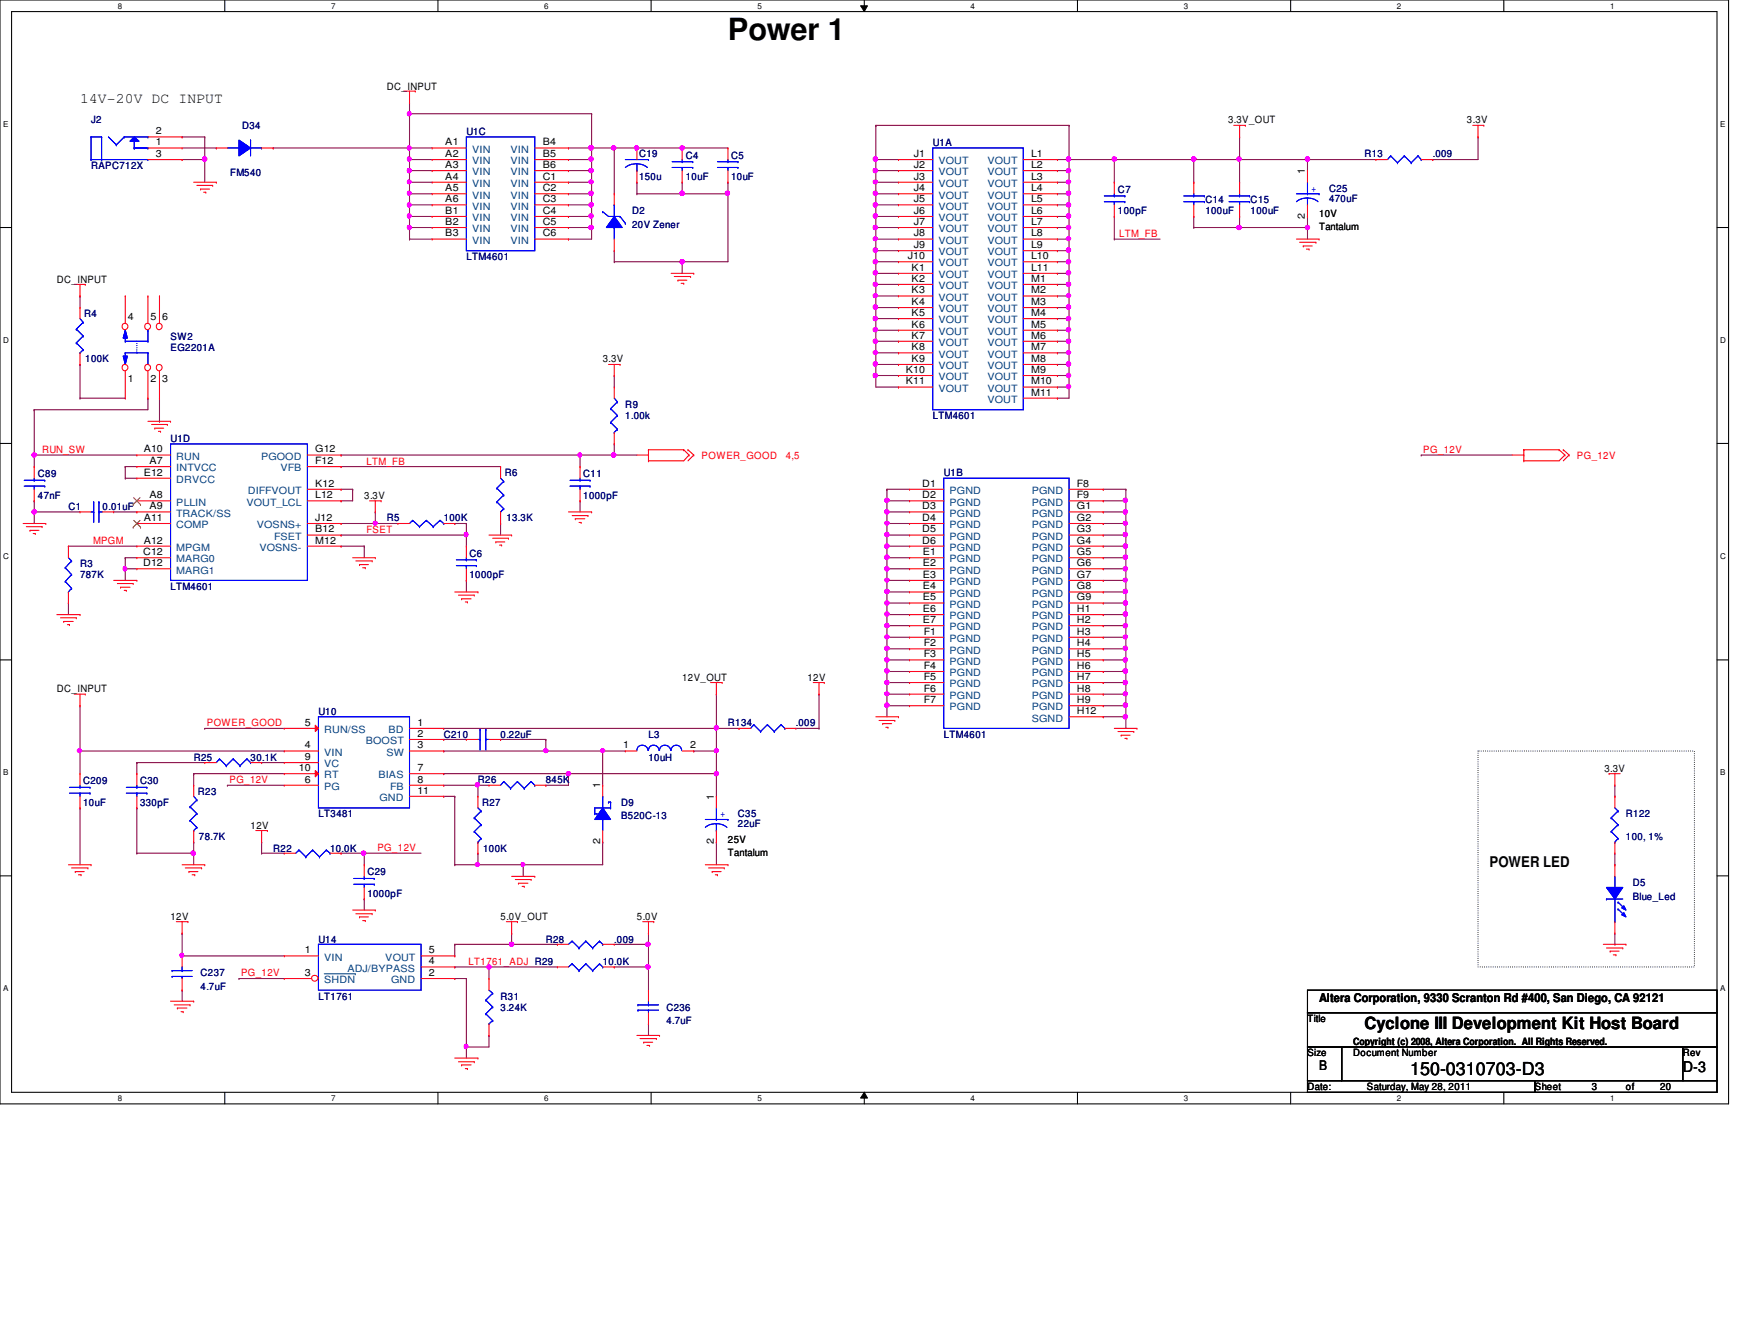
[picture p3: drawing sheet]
<svg xmlns="http://www.w3.org/2000/svg" width="279mm" height="216mm" viewBox="0 0 279 216" stroke-linecap="round" stroke-linejoin="round" font-family="sans-serif">
<defs><g id="words">
<text font-size="4.9" x="117.1" y="6.4">Power 1</text>
<text font-size="2.9" x="226.8" y="172.8">150-0310703-D3</text>
<text font-size="2.7" x="219.5" y="165.4">Cyclone III Development Kit Host Board</text>
<g font-size="2.4">
<text x="12.9" y="16.6">14V-20V DC INPUT</text>
<text x="239.6" y="139.4">POWER LED</text>
<text x="270.7" y="172.3">D-3</text>
</g>
<text font-size="2.1" x="212.2" y="172">B</text>
<text font-size="1.9" x="212.2" y="161">Altera Corporation, 9330 Scranton Rd #400, San Diego, CA 92121</text>
<g font-size="1.6">
<text x="62.2" y="14.4">DC_INPUT</text>
<text x="25.1" y="21.6">2</text>
<text x="25.1" y="23.4">1</text>
<text x="71.6" y="23.4">A1</text>
<text x="87.3" y="23.4">B4</text>
<text x="197.5" y="19.8">3.3V_OUT</text>
<text x="236" y="19.8">3.3V</text>
<text x="25.1" y="25.2">3</text>
<text x="71.6" y="25.2">A2</text>
<text x="71.6" y="27">A3</text>
<text x="71.6" y="28.9">A4</text>
<text x="87.3" y="25.2">B5</text>
<text x="87.3" y="27">B6</text>
<text x="87.3" y="28.9">C1</text>
<text x="147" y="25.2">J1</text>
<text x="147" y="27">J2</text>
<text x="147" y="28.9">J3</text>
<text x="165.9" y="25.2">L1</text>
<text x="165.9" y="27">L2</text>
<text x="165.9" y="28.9">L3</text>
<text x="209.9" y="28" transform="rotate(-90 209.9 28)">1</text>
<text x="71.6" y="30.7">A5</text>
<text x="71.6" y="32.5">A6</text>
<text x="71.6" y="34.4">B1</text>
<text x="87.3" y="30.7">C2</text>
<text x="87.3" y="32.5">C3</text>
<text x="87.3" y="34.4">C4</text>
<text x="147" y="30.7">J4</text>
<text x="147" y="32.5">J5</text>
<text x="147" y="34.4">J6</text>
<text x="165.9" y="30.7">L4</text>
<text x="165.9" y="32.5">L5</text>
<text x="165.9" y="34.4">L6</text>
<text x="209.9" y="35.1" transform="rotate(-90 209.9 35.1)">2</text>
<text x="212.2" y="34.9">10V</text>
<text x="71.6" y="36.2">B2</text>
<text x="71.6" y="38">B3</text>
<text x="87.3" y="36.2">C5</text>
<text x="87.3" y="38">C6</text>
<text x="146.1" y="41.7">J10</text>
<text x="147" y="36.2">J7</text>
<text x="147" y="38">J8</text>
<text x="147" y="39.9">J9</text>
<text x="165.9" y="36.2">L7</text>
<text x="165.9" y="38">L8</text>
<text x="165.9" y="39.9">L9</text>
<text x="165.9" y="41.7">L10</text>
<text x="212.2" y="37">Tantalum</text>
<text x="9.1" y="45.5">DC_INPUT</text>
<text x="146.6" y="43.5">K1</text>
<text x="146.6" y="45.3">K2</text>
<text x="146.6" y="47.2">K3</text>
<text x="165.9" y="43.5">L11</text>
<text x="165.9" y="45.3">M1</text>
<text x="165.9" y="47.2">M2</text>
<text x="20.6" y="51.5">4</text>
<text x="24.2" y="51.5">5</text>
<text x="26.1" y="51.5">6</text>
<text x="146.6" y="49">K4</text>
<text x="146.6" y="50.8">K5</text>
<text x="146.6" y="52.7">K6</text>
<text x="165.9" y="49">M3</text>
<text x="165.9" y="50.8">M4</text>
<text x="165.9" y="52.7">M5</text>
<text x="96.9" y="58.3">3.3V</text>
<text x="145.7" y="59.9">K10</text>
<text x="146.6" y="54.4">K7</text>
<text x="146.6" y="56.3">K8</text>
<text x="146.6" y="58.2">K9</text>
<text x="165.9" y="54.4">M6</text>
<text x="165.9" y="56.3">M7</text>
<text x="165.9" y="58.2">M8</text>
<text x="165.9" y="59.9">M9</text>
<text x="20.6" y="61.4">1</text>
<text x="24.2" y="61.4">2</text>
<text x="26.1" y="61.4">3</text>
<text x="145.7" y="61.8">K11</text>
<text x="165.9" y="61.8">M10</text>
<text x="165.9" y="63.6">M11</text>
<text x="23.1" y="72.7">A10</text>
<text x="23.1" y="76.5">E12</text>
<text x="24" y="74.6">A7</text>
<text x="50.7" y="74.6">F12</text>
<text x="50.7" y="72.7">G12</text>
<text x="23.1" y="83.7">A11</text>
<text x="24" y="80.1">A8</text>
<text x="24" y="81.9">A9</text>
<text x="50.7" y="83.7">J12</text>
<text x="50.7" y="80.1">L12</text>
<text x="50.7" y="78.2">K12</text>
<text x="58.6" y="80.2">3.3V</text>
<text x="148.3" y="78.2">D1</text>
<text x="148.3" y="80.1">D2</text>
<text x="148.3" y="81.9">D3</text>
<text x="148.3" y="83.7">D4</text>
<text x="173.2" y="78.2">F8</text>
<text x="173.2" y="80.1">F9</text>
<text x="173.2" y="81.9">G1</text>
<text x="173.2" y="83.7">G2</text>
<text x="23" y="89.2">C12</text>
<text x="23.1" y="87.4">A12</text>
<text x="50.7" y="85.6">B12</text>
<text x="50.7" y="87.4">M12</text>
<text x="148.3" y="85.6">D5</text>
<text x="148.3" y="87.4">D6</text>
<text x="148.4" y="89.2">E1</text>
<text x="173.2" y="85.6">G3</text>
<text x="173.2" y="87.4">G4</text>
<text x="173.2" y="89.2">G5</text>
<text x="23" y="91">D12</text>
<text x="148.4" y="91">E2</text>
<text x="148.4" y="92.9">E3</text>
<text x="148.4" y="94.7">E4</text>
<text x="173.2" y="91">G6</text>
<text x="173.2" y="92.9">G7</text>
<text x="173.2" y="94.7">G8</text>
<text x="148.4" y="96.5">E5</text>
<text x="148.4" y="98.4">E6</text>
<text x="148.4" y="100.2">E7</text>
<text x="173.2" y="96.5">G9</text>
<text x="173.2" y="98.4">H1</text>
<text x="173.2" y="100.2">H2</text>
<text x="148.6" y="102">F1</text>
<text x="148.6" y="103.9">F2</text>
<text x="148.6" y="105.7">F3</text>
<text x="148.6" y="107.5">F4</text>
<text x="173.2" y="102">H3</text>
<text x="173.2" y="103.9">H4</text>
<text x="173.2" y="105.7">H5</text>
<text x="173.2" y="107.5">H6</text>
<text x="9.1" y="111.3">DC_INPUT</text>
<text x="109.7" y="109.5">12V_OUT</text>
<text x="129.9" y="109.5">12V</text>
<text x="148.6" y="109.3">F5</text>
<text x="148.6" y="111.2">F6</text>
<text x="148.6" y="113">F7</text>
<text x="173.2" y="109.3">H7</text>
<text x="173.2" y="111.2">H8</text>
<text x="173.2" y="113">H9</text>
<text x="49" y="116.7">5</text>
<text x="67.1" y="116.7">1</text>
<text x="67.1" y="118.4">2</text>
<text x="173.2" y="114.8">H12</text>
<text x="48.1" y="124">10</text>
<text x="49" y="120.3">4</text>
<text x="49" y="125.8">6</text>
<text x="49" y="122.2">9</text>
<text x="67.1" y="120.3">3</text>
<text x="67.1" y="124">7</text>
<text x="67.1" y="125.8">8</text>
<text x="100.2" y="120.3">1</text>
<text x="111" y="120.3">2</text>
<text x="258.1" y="124.1">3.3V</text>
<text x="67.1" y="127.6">11</text>
<text x="96.5" y="126.7" transform="rotate(-90 96.5 126.7)">1</text>
<text x="114.8" y="128.6" transform="rotate(-90 114.8 128.6)">1</text>
<text x="40.3" y="133.3">12V</text>
<text x="96.5" y="135.7" transform="rotate(-90 96.5 135.7)">2</text>
<text x="114.8" y="135.7" transform="rotate(-90 114.8 135.7)">2</text>
<text x="117.1" y="135.5">25V</text>
<text x="117.1" y="137.6">Tantalum</text>
<text x="27.4" y="147.8">12V</text>
<text x="80.5" y="147.8">5.0V_OUT</text>
<text x="102.4" y="147.8">5.0V</text>
<text x="49" y="153.2">1</text>
<text x="69" y="153.2">5</text>
<text x="69" y="155">4</text>
<text x="49" y="156.9">3</text>
<text x="69" y="156.9">2</text>
<text x="210.3" y="164.3">Title</text>
<text x="217.7" y="168">Copyright (c) 2008, Altera Corporation. All Rights Reserved.</text>
<text x="210.3" y="169.8">Size</text>
<text x="217.7" y="169.8">Document Number</text>
<text x="270.7" y="169.8">Rev</text>
<text x="210.3" y="175.3">Date:</text>
<text x="219.9" y="175.3">Saturday, May 28, 2011</text>
<text x="246.9" y="175.3">Sheet</text>
<text x="256" y="175.3">3</text>
<text x="261.5" y="175.3">of</text>
<text x="267" y="175.3">20</text>
</g>
<g font-size="1.6" fill="#000080">
<text x="14.6" y="19.8">J2</text>
<text x="38.9" y="20.7">D34</text>
<text x="75" y="21.7">U1C</text>
<text x="150" y="23.5">U1A</text>
<text x="14.6" y="27.2">RAPC712X</text>
<text x="37" y="28.3">FM540</text>
<text x="102.8" y="25.3">C19</text>
<text x="102.8" y="29">150u</text>
<text x="110.3" y="25.5">C4</text>
<text x="110.3" y="29">10uF</text>
<text x="117.6" y="25.5">C5</text>
<text x="117.6" y="29">10uF</text>
<text x="219.5" y="25.3">R13</text>
<text x="230.5" y="25.3">.009</text>
<text x="101.7" y="34.5">D2</text>
<text x="179.8" y="31">C7</text>
<text x="179.8" y="34.5">100pF</text>
<text x="193.9" y="32.7">C14</text>
<text x="193.9" y="34.5">100uF</text>
<text x="201.2" y="32.7">C15</text>
<text x="201.2" y="34.5">100uF</text>
<text x="213.8" y="30.8">C25</text>
<text x="213.8" y="32.4">470uF</text>
<text x="75" y="41.8">LTM4601</text>
<text x="101.7" y="36.7">20V Zener</text>
<text x="13.5" y="51">R4</text>
<text x="13.7" y="58.3">100K</text>
<text x="27.4" y="54.6">SW2</text>
<text x="27.4" y="56.4">EG2201A</text>
<text x="100.6" y="65.5">R9</text>
<text x="27.4" y="71">U1D</text>
<text x="100.6" y="67.4">1.00k</text>
<text x="150" y="67.4">LTM4601</text>
<text x="6.1" y="76.7">C89</text>
<text x="81.2" y="76.5">R6</text>
<text x="93.8" y="76.7">C11</text>
<text x="151.8" y="76.5">U1B</text>
<text x="6.1" y="80.2">47nF</text>
<text x="11" y="82">C1</text>
<text x="16.5" y="82">0.01uF</text>
<text x="62.2" y="83.8">R5</text>
<text x="71.4" y="83.8">100K</text>
<text x="81.4" y="83.8">13.3K</text>
<text x="93.8" y="80.2">1000pF</text>
<text x="75.5" y="89.5">C6</text>
<text x="12.9" y="91.2">R3</text>
<text x="12.9" y="93">787K</text>
<text x="27.4" y="94.8">LTM4601</text>
<text x="75.5" y="93">1000pF</text>
<text x="51.2" y="115">U10</text>
<text x="71.4" y="118.6">C210</text>
<text x="80.5" y="118.6">0.22uF</text>
<text x="104.3" y="118.6">L3</text>
<text x="117.1" y="116.8">R134</text>
<text x="128" y="116.8">.009</text>
<text x="151.8" y="118.6">LTM4601</text>
<text x="31.2" y="122.3">R25</text>
<text x="40.3" y="122.3">30.1K</text>
<text x="76.9" y="125.9">R26</text>
<text x="87.8" y="125.9">845K</text>
<text x="104.3" y="122.3">10uH</text>
<text x="13.4" y="126.1">C209</text>
<text x="13.4" y="129.5">10uF</text>
<text x="22.5" y="126.1">C30</text>
<text x="22.5" y="129.5">330pF</text>
<text x="31.8" y="127.8">R23</text>
<text x="51.2" y="131.4">LT3481</text>
<text x="77.6" y="129.5">R27</text>
<text x="99.9" y="129.5">D9</text>
<text x="99.9" y="131.7">B520C-13</text>
<text x="118.7" y="131.4">C35</text>
<text x="261.5" y="131.4">R122</text>
<text x="32" y="135">78.7K</text>
<text x="43.9" y="136.9">R22</text>
<text x="53.1" y="136.9">10.0K</text>
<text x="77.7" y="136.9">100K</text>
<text x="118.7" y="133">22uF</text>
<text x="261.5" y="135">100, 1%</text>
<text x="59.1" y="140.7">C29</text>
<text x="262.6" y="142.4">D5</text>
<text x="59.1" y="144.2">1000pF</text>
<text x="262.6" y="144.6">Blue_Led</text>
<text x="51.2" y="151.6">U14</text>
<text x="87.8" y="151.6">R28</text>
<text x="96.9" y="155.2">10.0K</text>
<text x="98.8" y="151.6">.009</text>
<text x="32.3" y="157">C237</text>
<text x="32.3" y="159.2">4.7uF</text>
<text x="51.2" y="160.7">LT1761</text>
<text x="80.5" y="160.7">R31</text>
<text x="80.5" y="162.5">3.24K</text>
<text x="107.2" y="162.5">C236</text>
<text x="107.2" y="164.7">4.7uF</text>
</g>
<g font-size="1.6" fill="#004080">
<text x="75.9" y="24.6">VIN</text>
<text x="75.9" y="26.4">VIN</text>
<text x="75.9" y="28.2">VIN</text>
<text x="82.1" y="24.6">VIN</text>
<text x="82.1" y="26.4">VIN</text>
<text x="82.1" y="28.2">VIN</text>
<text x="151" y="26.4">VOUT</text>
<text x="151" y="28.2">VOUT</text>
<text x="158.8" y="26.4">VOUT</text>
<text x="158.8" y="28.2">VOUT</text>
<text x="75.9" y="30.1">VIN</text>
<text x="75.9" y="31.9">VIN</text>
<text x="75.9" y="33.7">VIN</text>
<text x="75.9" y="35.6">VIN</text>
<text x="82.1" y="30.1">VIN</text>
<text x="82.1" y="31.9">VIN</text>
<text x="82.1" y="33.7">VIN</text>
<text x="82.1" y="35.6">VIN</text>
<text x="151" y="30.1">VOUT</text>
<text x="151" y="31.9">VOUT</text>
<text x="151" y="33.7">VOUT</text>
<text x="151" y="35.6">VOUT</text>
<text x="158.8" y="30.1">VOUT</text>
<text x="158.8" y="31.9">VOUT</text>
<text x="158.8" y="33.7">VOUT</text>
<text x="158.8" y="35.6">VOUT</text>
<text x="75.9" y="37.3">VIN</text>
<text x="75.9" y="39.2">VIN</text>
<text x="82.1" y="37.3">VIN</text>
<text x="82.1" y="39.2">VIN</text>
<text x="151" y="37.3">VOUT</text>
<text x="151" y="39.2">VOUT</text>
<text x="151" y="41.1">VOUT</text>
<text x="158.8" y="37.3">VOUT</text>
<text x="158.8" y="39.2">VOUT</text>
<text x="158.8" y="41.1">VOUT</text>
<text x="151" y="42.8">VOUT</text>
<text x="151" y="44.7">VOUT</text>
<text x="151" y="46.5">VOUT</text>
<text x="158.8" y="42.8">VOUT</text>
<text x="158.8" y="44.7">VOUT</text>
<text x="158.8" y="46.5">VOUT</text>
<text x="151" y="48.3">VOUT</text>
<text x="151" y="50.2">VOUT</text>
<text x="151" y="52">VOUT</text>
<text x="151" y="53.8">VOUT</text>
<text x="158.8" y="48.3">VOUT</text>
<text x="158.8" y="50.2">VOUT</text>
<text x="158.8" y="52">VOUT</text>
<text x="158.8" y="53.8">VOUT</text>
<text x="151" y="55.6">VOUT</text>
<text x="151" y="57.5">VOUT</text>
<text x="151" y="59.4">VOUT</text>
<text x="158.8" y="55.6">VOUT</text>
<text x="158.8" y="57.5">VOUT</text>
<text x="158.8" y="59.4">VOUT</text>
<text x="151" y="61.1">VOUT</text>
<text x="151" y="63">VOUT</text>
<text x="158.8" y="61.1">VOUT</text>
<text x="158.8" y="63">VOUT</text>
<text x="158.8" y="64.8">VOUT</text>
<text x="28.4" y="75.8">INTVCC</text>
<text x="28.4" y="73.9">RUN</text>
<text x="28.4" y="77.6">DRVCC</text>
<text x="42" y="73.9">PGOOD</text>
<text x="45.1" y="75.8">VFB</text>
<text x="28.4" y="81.3">PLLIN</text>
<text x="28.4" y="83.1">TRACK/SS</text>
<text x="39.6" y="81.3">VOUT_LCL</text>
<text x="39.9" y="79.4">DIFFVOUT</text>
<text x="152.7" y="79.4">PGND</text>
<text x="152.7" y="81.3">PGND</text>
<text x="152.7" y="83.1">PGND</text>
<text x="165.9" y="79.4">PGND</text>
<text x="165.9" y="81.3">PGND</text>
<text x="165.9" y="83.1">PGND</text>
<text x="28.4" y="84.9">COMP</text>
<text x="28.4" y="88.6">MPGM</text>
<text x="41.3" y="84.9">VOSNS+</text>
<text x="41.7" y="88.6">VOSNS-</text>
<text x="44.1" y="86.8">FSET</text>
<text x="152.7" y="84.9">PGND</text>
<text x="152.7" y="86.8">PGND</text>
<text x="152.7" y="88.6">PGND</text>
<text x="165.9" y="84.9">PGND</text>
<text x="165.9" y="86.8">PGND</text>
<text x="165.9" y="88.6">PGND</text>
<text x="28.4" y="90.4">MARG0</text>
<text x="28.4" y="92.2">MARG1</text>
<text x="152.7" y="90.4">PGND</text>
<text x="152.7" y="92.2">PGND</text>
<text x="152.7" y="94.1">PGND</text>
<text x="152.7" y="95.9">PGND</text>
<text x="165.9" y="90.4">PGND</text>
<text x="165.9" y="92.2">PGND</text>
<text x="165.9" y="94.1">PGND</text>
<text x="165.9" y="95.9">PGND</text>
<text x="152.7" y="97.7">PGND</text>
<text x="152.7" y="99.6">PGND</text>
<text x="152.7" y="101.3">PGND</text>
<text x="165.9" y="97.7">PGND</text>
<text x="165.9" y="99.6">PGND</text>
<text x="165.9" y="101.3">PGND</text>
<text x="152.7" y="103.2">PGND</text>
<text x="152.7" y="105.1">PGND</text>
<text x="152.7" y="106.8">PGND</text>
<text x="165.9" y="103.2">PGND</text>
<text x="165.9" y="105.1">PGND</text>
<text x="165.9" y="106.8">PGND</text>
<text x="152.7" y="108.7">PGND</text>
<text x="152.7" y="110.5">PGND</text>
<text x="152.7" y="112.4">PGND</text>
<text x="165.9" y="108.7">PGND</text>
<text x="165.9" y="110.5">PGND</text>
<text x="165.9" y="112.4">PGND</text>
<text x="52.2" y="117.9">RUN/SS</text>
<text x="58.8" y="119.6">BOOST</text>
<text x="62.5" y="117.9">BD</text>
<text x="152.7" y="114.2">PGND</text>
<text x="165.9" y="114.2">PGND</text>
<text x="165.9" y="116">SGND</text>
<text x="52.2" y="121.5">VIN</text>
<text x="52.2" y="123.4">VC</text>
<text x="52.2" y="125.1">RT</text>
<text x="60.9" y="125.1">BIAS</text>
<text x="62.1" y="121.5">SW</text>
<text x="52.2" y="127">PG</text>
<text x="61" y="128.8">GND</text>
<text x="62.7" y="127">FB</text>
<text x="52.2" y="154.4">VIN</text>
<text x="62" y="154.4">VOUT</text>
<text x="52.2" y="158.1">SHDN</text>
<text x="55.9" y="156.2">ADJ/BYPASS</text>
<text x="62.9" y="158.1">GND</text>
</g>
<g font-size="1.6" fill="#00f">
<text x="210.9" y="30.8">+</text>
<text x="115.8" y="131.4">+</text>
</g>
<g font-size="1.6" fill="#f00">
<text x="180" y="38.1">LTM_FB</text>
<text x="6.8" y="72.8">RUN_SW</text>
<text x="58.9" y="74.7">LTM_FB</text>
<text x="112.9" y="73.8">POWER_GOOD</text>
<text x="126.4" y="73.8">4,5</text>
<text x="228.9" y="72.8">PG_12V</text>
<text x="253.7" y="73.8">PG_12V</text>
<text x="15" y="87.5">MPGM</text>
<text x="58.9" y="85.7">FSET</text>
<text x="33.3" y="116.8">POWER_GOOD</text>
<text x="36.9" y="125.9">PG_12V</text>
<text x="60.7" y="136.8">PG_12V</text>
<text x="75.4" y="155.1">LT1761_ADJ R29</text>
<text x="38.8" y="157">PG_12V</text>
</g>
<g font-size="1.3">
<text x="19" y="1.4">8</text>
<text x="53.3" y="1.4">7</text>
<text x="87.5" y="1.4">6</text>
<text x="121.8" y="1.4">5</text>
<text x="156.1" y="1.4">4</text>
<text x="190.4" y="1.4">3</text>
<text x="224.7" y="1.4">2</text>
<text x="259" y="1.4">1</text>
<text x=".5" y="20.4">E</text>
<text x="276.7" y="20.4">E</text>
<text x=".5" y="55.1">D</text>
<text x="276.7" y="55.1">D</text>
<text x=".5" y="89.8">C</text>
<text x="276.7" y="89.8">C</text>
<text x=".5" y="124.6">B</text>
<text x="276.7" y="124.6">B</text>
<text x=".5" y="159.3">A</text>
<text x="276.7" y="159.3">A</text>
<text x="19" y="177">8</text>
<text x="53.3" y="177">7</text>
<text x="87.5" y="177">6</text>
<text x="121.8" y="177">5</text>
<text x="156.1" y="177">4</text>
<text x="190.4" y="177">3</text>
<text x="224.7" y="177">2</text>
<text x="259" y="177">1</text>
</g>
</g></defs>
<path d="M0 0h278v177.5h-278zM1.9 1.9h274.3v173.7h-274.3z" fill="none" stroke="#000" stroke-width=".17"/>
<g fill="#fff">
<path d="M19 .3h.6v1.4h-.6z"/>
<path d="M19 175.9h.6v1.4h-.6z"/>
</g>
<path d="M36.2 0v1.9M36.2 175.6v1.9" fill="none" stroke="#000" stroke-width=".17"/>
<g fill="#fff">
<path d="M53.3 .3h.6v1.4h-.6z"/>
<path d="M53.3 175.9h.6v1.4h-.6z"/>
</g>
<path d="M70.4 0v1.9M70.4 175.6v1.9" fill="none" stroke="#000" stroke-width=".17"/>
<g fill="#fff">
<path d="M87.5 .3h.7v1.4h-.7z"/>
<path d="M87.5 175.9h.7v1.4h-.7z"/>
</g>
<path d="M104.7 0v1.9M104.7 175.6v1.9" fill="none" stroke="#000" stroke-width=".17"/>
<g fill="#fff">
<path d="M121.8 .3h.7v1.4h-.7z"/>
<path d="M121.8 175.9h.7v1.4h-.7z"/>
</g>
<path d="M139 0v1.9M139 175.6v1.9" fill="none" stroke="#000" stroke-width=".17"/>
<path d="M138.4 .9h1.1l-.5 1zM139 175.6l.5 .9h-1.1z" fill="#000"/>
<path d="M138.4 .9h1.1l-.5 1zM139 175.6l.5 .9h-1.1z" fill="none" stroke="#000" stroke-width=".16"/>
<g fill="#fff">
<path d="M156.1 .3h.7v1.4h-.7z"/>
<path d="M156.1 175.9h.7v1.4h-.7z"/>
</g>
<path d="M173.3 0v1.9M173.3 175.6v1.9" fill="none" stroke="#000" stroke-width=".17"/>
<g fill="#fff">
<path d="M190.4 .3h.7v1.4h-.7z"/>
<path d="M190.4 175.9h.7v1.4h-.7z"/>
</g>
<path d="M207.6 0v1.9M207.6 175.6v1.9" fill="none" stroke="#000" stroke-width=".17"/>
<g fill="#fff">
<path d="M224.7 .3h.7v1.4h-.7z"/>
<path d="M224.7 175.9h.7v1.4h-.7z"/>
</g>
<path d="M241.9 0v1.9M241.9 175.6v1.9" fill="none" stroke="#000" stroke-width=".17"/>
<g fill="#fff">
<path d="M259 .3h.7v1.4h-.7z"/>
<path d="M259 175.9h.7v1.4h-.7z"/>
<path d="M.5 19.2h.9v1.5h-.9z"/>
<path d="M276.7 19.2h.8v1.5h-.8z"/>
<path d="M.5 53.9h.9v1.5h-.9z"/>
<path d="M276.7 53.9h.9v1.5h-.9z"/>
</g>
<path d="M0 36.6h1.9M276.2 36.6h1.8" fill="none" stroke="#000" stroke-width=".17"/>
<g fill="#fff">
<path d="M.5 88.6h.9v1.5h-.9z"/>
<path d="M276.7 88.6h.9v1.5h-.9z"/>
</g>
<path d="M0 71.3h1.9M276.2 71.3h1.8" fill="none" stroke="#000" stroke-width=".17"/>
<g fill="#fff">
<path d="M.5 123.4h.9v1.5h-.9z"/>
<path d="M276.7 123.4h.8v1.5h-.8z"/>
</g>
<path d="M0 106.1h1.9M276.2 106.1h1.8" fill="none" stroke="#000" stroke-width=".17"/>
<g fill="#fff">
<path d="M.5 158.2h.8v1.4h-.8z"/>
<path d="M276.7 158.2h.8v1.4h-.8z"/>
</g>
<path d="M0 140.8h1.9M276.2 140.8h1.8" fill="none" stroke="#000" stroke-width=".17"/>
<path d="M237.7 120.7h34.8v34.7h-34.8z" fill="none" stroke="#000" stroke-width=".17" stroke-dasharray="0 .3"/>
<g fill="none" stroke="#800040" stroke-width=".17">
<path d="M102.4 29.3h.1M102.4 29.3v1.9M109.7 29.3h.1M109.7 29.3v1.9M117.1 29.3h.1M117.1 29.3v1.9M140.9 20.2h.1M140.9 20.2v5.5M172 31.2h.1M172 31.2v1.7M93.3 73.2h.1M93.3 73.2v1.8"/>
<path d="M98.8 60.4h.1M98.8 60.4v1.8"/>
</g>
<circle cx="171.9" cy="31.1" r=".35" fill="#f0f"/>
<circle cx="171.9" cy="31.1" r=".35" fill="none" stroke="#f0f" stroke-width=".17"/>
<path d="M117.1 31.2h.1M117.1 31.2v10.9" fill="none" stroke="#800040" stroke-width=".17"/>
<circle cx="117" cy="31.1" r=".35" fill="#f0f"/>
<circle cx="117" cy="31.1" r=".35" fill="none" stroke="#f0f" stroke-width=".17"/>
<path d="M98.8 23.8h.1M98.8 23.8h3.6" fill="none" stroke="#800040" stroke-width=".17"/>
<circle cx="98.7" cy="23.8" r=".35" fill="#f0f"/>
<circle cx="98.7" cy="23.8" r=".35" fill="none" stroke="#f0f" stroke-width=".17"/>
<path d="M172 25.7h.1M172 25.7h7.2" fill="none" stroke="#800040" stroke-width=".17"/>
<circle cx="171.9" cy="25.6" r=".35" fill="#f0f"/>
<circle cx="171.9" cy="25.6" r=".35" fill="none" stroke="#f0f" stroke-width=".17"/>
<path d="M177.5 89.7h.1M181.1 87.8h.1M181.1 87.8v1.9h-3.6" fill="none" stroke="#800040" stroke-width=".17"/>
<circle cx="181" cy="87.8" r=".35" fill="#f0f"/>
<circle cx="181" cy="87.8" r=".35" fill="none" stroke="#f0f" stroke-width=".17"/>
<path d="M65.9 29.3h.1M65.9 29.3h3.6M65.9 29.3v1.9" fill="none" stroke="#800040" stroke-width=".17"/>
<circle cx="65.8" cy="29.2" r=".31" fill="#f0f"/>
<circle cx="65.8" cy="29.2" r=".31" fill="none" stroke="#f0f" stroke-width=".17"/>
<path d="M142.7 95.2h.1M142.7 93.3h.1M142.7 95.2h3.6M142.7 93.3v1.9" fill="none" stroke="#800040" stroke-width=".17"/>
<circle cx="142.7" cy="93.2" r=".33" fill="#f0f"/>
<circle cx="142.7" cy="93.2" r=".33" fill="none" stroke="#f0f" stroke-width=".17"/>
<path d="M140.9 51.2h.1M140.9 51.2h3.6" fill="none" stroke="#800040" stroke-width=".17"/>
<circle cx="140.8" cy="51.2" r=".35" fill="#f0f"/>
<circle cx="140.8" cy="51.2" r=".35" fill="none" stroke="#f0f" stroke-width=".17"/>
<path d="M140.9 49.4h.1M140.9 49.4v1.8" fill="none" stroke="#800040" stroke-width=".17"/>
<circle cx="140.8" cy="49.4" r=".35" fill="#f0f"/>
<circle cx="140.8" cy="49.4" r=".35" fill="none" stroke="#f0f" stroke-width=".17"/>
<path d="M140.9 34.8h.1M140.9 34.8h3.6M181.1 109.7h.1M181.1 109.7v1.9" fill="none" stroke="#800040" stroke-width=".17"/>
<circle cx="140.8" cy="34.7" r=".35" fill="#f0f"/>
<circle cx="140.8" cy="34.7" r=".35" fill="none" stroke="#f0f" stroke-width=".17"/>
<path d="M140.9 32.9h.1M140.9 32.9v1.9M142.7 113.5h.1M142.7 111.6h.1M142.7 113.5h3.6M142.7 111.6v1.9" fill="none" stroke="#800040" stroke-width=".17"/>
<circle cx="142.7" cy="111.5" r=".33" fill="#f0f"/>
<circle cx="142.7" cy="111.5" r=".33" fill="none" stroke="#f0f" stroke-width=".17"/>
<path d="M65.9 18.3h.1M65.9 18.3v5.5M192 34.8h.1M192 34.8v1.8M170.1 45.7h.1M172 43.9h.1M172 43.9v1.8h-1.9" fill="none" stroke="#800040" stroke-width=".17"/>
<circle cx="171.9" cy="43.8" r=".35" fill="#f0f"/>
<circle cx="171.9" cy="43.8" r=".35" fill="none" stroke="#f0f" stroke-width=".17"/>
<path d="M91.4 29.3h.1M95.2 27.4h.1M95.2 27.4v1.9h-3.8M170.1 34.8h.1M170.1 34.8h1.9" fill="none" stroke="#800040" stroke-width=".17"/>
<circle cx="95.1" cy="27.4" r=".35" fill="#f0f"/>
<circle cx="95.1" cy="27.4" r=".35" fill="none" stroke="#f0f" stroke-width=".17"/>
<path d="M181.1 107.9h.1M181.1 107.9v1.8" fill="none" stroke="#800040" stroke-width=".17"/>
<circle cx="181" cy="107.9" r=".35" fill="#f0f"/>
<circle cx="181" cy="107.9" r=".35" fill="none" stroke="#f0f" stroke-width=".17"/>
<path d="M181.1 115.2h.1M181.1 115.2v1.9" fill="none" stroke="#800040" stroke-width=".17"/>
<circle cx="181" cy="115.2" r=".35" fill="#f0f"/>
<circle cx="181" cy="115.2" r=".35" fill="none" stroke="#f0f" stroke-width=".17"/>
<path d="M140.9 20.2h.1M140.9 20.2h31.1M109.7 42.1h.1M109.7 42.1v1.8M142.7 78.7h.1M142.7 78.7h3.6M177.5 91.4h.1M181.1 89.7h.1M181.1 89.7v1.7h-3.6" fill="none" stroke="#800040" stroke-width=".17"/>
<circle cx="181" cy="89.6" r=".35" fill="#f0f"/>
<circle cx="181" cy="89.6" r=".35" fill="none" stroke="#f0f" stroke-width=".17"/>
<path d="M142.7 96.9h.1M142.7 95.2h.1M142.7 96.9h3.6M142.7 95.2v1.7" fill="none" stroke="#800040" stroke-width=".17"/>
<circle cx="142.7" cy="95.1" r=".35" fill="#f0f"/>
<circle cx="142.7" cy="95.1" r=".35" fill="none" stroke="#f0f" stroke-width=".17"/>
<path d="M65.9 27.4h.1M65.9 27.4h3.6" fill="none" stroke="#800040" stroke-width=".17"/>
<circle cx="65.8" cy="27.4" r=".33" fill="#f0f"/>
<circle cx="65.8" cy="27.4" r=".33" fill="none" stroke="#f0f" stroke-width=".17"/>
<path d="M65.9 27.4h.1M65.9 27.4v1.9" fill="none" stroke="#800040" stroke-width=".17"/>
<circle cx="65.8" cy="27.4" r=".33" fill="#f0f"/>
<circle cx="65.8" cy="27.4" r=".33" fill="none" stroke="#f0f" stroke-width=".17"/>
<path d="M140.9 36.6h.1M140.9 36.6h3.6M177.5 107.9h.1M177.5 107.9h3.6" fill="none" stroke="#800040" stroke-width=".17"/>
<circle cx="140.8" cy="36.6" r=".35" fill="#f0f"/>
<circle cx="140.8" cy="36.6" r=".35" fill="none" stroke="#f0f" stroke-width=".17"/>
<path d="M140.9 34.8h.1M140.9 34.8v1.8M170.1 47.6h.1M172 45.7h.1M172 45.7v1.9h-1.9" fill="none" stroke="#800040" stroke-width=".17"/>
<circle cx="171.9" cy="45.7" r=".35" fill="#f0f"/>
<circle cx="171.9" cy="45.7" r=".35" fill="none" stroke="#f0f" stroke-width=".17"/>
<path d="M91.4 31.2h.1M95.2 29.3h.1M95.2 29.3v1.9h-3.8M98.8 23.8h.1M98.8 23.8v7.4" fill="none" stroke="#800040" stroke-width=".17"/>
<circle cx="95.1" cy="29.2" r=".33" fill="#f0f"/>
<circle cx="95.1" cy="29.2" r=".33" fill="none" stroke="#f0f" stroke-width=".17"/>
<path d="M177.5 93.3h.1M181.1 91.4h.1M181.1 91.4v1.9h-3.6" fill="none" stroke="#800040" stroke-width=".17"/>
<circle cx="181" cy="91.4" r=".35" fill="#f0f"/>
<circle cx="181" cy="91.4" r=".35" fill="none" stroke="#f0f" stroke-width=".17"/>
<path d="M142.7 78.7h.1M142.7 78.7v1.8M142.7 80.5h.1M142.7 98.8h.1M142.7 96.9h.1M142.7 80.5h3.6M142.7 96.9v1.9M142.7 98.8h3.6" fill="none" stroke="#800040" stroke-width=".17"/>
<circle cx="142.7" cy="96.9" r=".35" fill="#f0f"/>
<circle cx="142.7" cy="96.9" r=".35" fill="none" stroke="#f0f" stroke-width=".17"/>
<path d="M65.9 25.7h.1M65.9 25.7h3.6" fill="none" stroke="#800040" stroke-width=".17"/>
<circle cx="65.8" cy="25.6" r=".33" fill="#f0f"/>
<circle cx="65.8" cy="25.6" r=".33" fill="none" stroke="#f0f" stroke-width=".17"/>
<path d="M65.9 25.7h.1M65.9 25.7v1.7M140.9 38.4h.1M140.9 38.4h3.6" fill="none" stroke="#800040" stroke-width=".17"/>
<circle cx="140.8" cy="38.4" r=".33" fill="#f0f"/>
<circle cx="140.8" cy="38.4" r=".33" fill="none" stroke="#f0f" stroke-width=".17"/>
<path d="M140.9 36.6h.1M140.9 36.6v1.8M12.9 47.6h.1M12.9 47.6v1.8M170.1 49.4h.1M172 47.6h.1M172 47.6v1.8h-1.9" fill="none" stroke="#800040" stroke-width=".17"/>
<circle cx="171.9" cy="47.5" r=".33" fill="#f0f"/>
<circle cx="171.9" cy="47.5" r=".33" fill="none" stroke="#f0f" stroke-width=".17"/>
<path d="M91.4 32.9h.1M95.2 31.2h.1M95.2 31.2v1.7h-3.8" fill="none" stroke="#800040" stroke-width=".17"/>
<circle cx="95.1" cy="31.1" r=".35" fill="#f0f"/>
<circle cx="95.1" cy="31.1" r=".35" fill="none" stroke="#f0f" stroke-width=".17"/>
<path d="M65.9 16.5h.1M65.9 16.5v1.8M170.1 29.3h.1M170.1 29.3h1.9M172 29.3h.1M172 29.3v1.9M179.2 34.8h.1M179.2 34.8v3.6M177.5 95.2h.1M181.1 93.3h.1M181.1 93.3v1.9h-3.6" fill="none" stroke="#800040" stroke-width=".17"/>
<circle cx="181" cy="93.2" r=".33" fill="#f0f"/>
<circle cx="181" cy="93.2" r=".33" fill="none" stroke="#f0f" stroke-width=".17"/>
<path d="M142.7 82.3h.1M142.7 80.5h.1M142.7 82.3h3.6M142.7 80.5v1.8" fill="none" stroke="#800040" stroke-width=".17"/>
<circle cx="142.7" cy="80.4" r=".35" fill="#f0f"/>
<circle cx="142.7" cy="80.4" r=".35" fill="none" stroke="#f0f" stroke-width=".17"/>
<path d="M170.1 25.7h.1M170.1 25.7h1.9M142.7 98.8h.1M142.7 98.8v1.8M142.7 100.6h.1M142.7 100.6h3.6" fill="none" stroke="#800040" stroke-width=".17"/>
<circle cx="142.7" cy="98.7" r=".35" fill="#f0f"/>
<circle cx="142.7" cy="98.7" r=".35" fill="none" stroke="#f0f" stroke-width=".17"/>
<path d="M181.1 106.1h.1M181.1 106.1v1.8" fill="none" stroke="#800040" stroke-width=".17"/>
<circle cx="181" cy="107.9" r=".35" fill="#f0f"/>
<circle cx="181" cy="107.9" r=".35" fill="none" stroke="#f0f" stroke-width=".17"/>
<circle cx="181" cy="106.1" r=".35" fill="#f0f"/>
<circle cx="181" cy="106.1" r=".35" fill="none" stroke="#f0f" stroke-width=".17"/>
<path d="M140.9 40.3h.1M140.9 40.3h3.6M177.5 115.2h.1M177.5 115.2h3.6" fill="none" stroke="#800040" stroke-width=".17"/>
<circle cx="140.8" cy="40.2" r=".35" fill="#f0f"/>
<circle cx="140.8" cy="40.2" r=".35" fill="none" stroke="#f0f" stroke-width=".17"/>
<path d="M140.9 38.4h.1M140.9 38.4v1.9M170.1 51.2h.1M172 49.4h.1M172 49.4v1.8h-1.9" fill="none" stroke="#800040" stroke-width=".17"/>
<circle cx="171.9" cy="49.4" r=".35" fill="#f0f"/>
<circle cx="171.9" cy="49.4" r=".35" fill="none" stroke="#f0f" stroke-width=".17"/>
<path d="M91.4 34.8h.1M91.4 34.8h3.8M170.1 32.9h.1M170.1 32.9h1.9" fill="none" stroke="#800040" stroke-width=".17"/>
<circle cx="171.9" cy="32.9" r=".35" fill="#f0f"/>
<circle cx="171.9" cy="32.9" r=".35" fill="none" stroke="#f0f" stroke-width=".17"/>
<path d="M177.5 96.9h.1M181.1 95.2h.1M181.1 95.2v1.7h-3.6" fill="none" stroke="#800040" stroke-width=".17"/>
<circle cx="181" cy="95.1" r=".35" fill="#f0f"/>
<circle cx="181" cy="95.1" r=".35" fill="none" stroke="#f0f" stroke-width=".17"/>
<path d="M179.2 38.4h.1M179.2 38.4h7.4M142.7 84.2h.1M142.7 82.3h.1M142.7 84.2h3.6M142.7 82.3v1.9" fill="none" stroke="#800040" stroke-width=".17"/>
<circle cx="142.7" cy="82.3" r=".35" fill="#f0f"/>
<circle cx="142.7" cy="82.3" r=".35" fill="none" stroke="#f0f" stroke-width=".17"/>
<path d="M170.1 54.9h.1M170.1 54.9h1.9M177.5 78.7h.1M177.5 78.7h3.6M142.7 102.4h.1M142.7 100.6h.1M142.7 102.4h3.6M142.7 100.6v1.8" fill="none" stroke="#800040" stroke-width=".17"/>
<circle cx="142.7" cy="100.6" r=".35" fill="#f0f"/>
<circle cx="142.7" cy="100.6" r=".35" fill="none" stroke="#f0f" stroke-width=".17"/>
<path d="M12.9 58.6h.1M12.9 58.6v5.4M140.9 53.1h.1M140.9 42.1h.1M140.9 53.1h3.6M140.9 42.1h3.6M5.5 65.9h.1M12.9 64h.1M12.9 64h7.3M23.8 64h.1M23.8 64v1.9h-18.3" fill="none" stroke="#800040" stroke-width=".17"/>
<circle cx="140.8" cy="42.1" r=".35" fill="#f0f"/>
<circle cx="140.8" cy="42.1" r=".35" fill="none" stroke="#f0f" stroke-width=".17"/>
<path d="M65.9 23.8h.1M65.9 23.8h3.6M140.9 40.3h.1M140.9 40.3v1.8M170.1 53.1h.1M172 51.2h.1M172 51.2v1.9h-1.9" fill="none" stroke="#800040" stroke-width=".17"/>
<circle cx="171.9" cy="51.2" r=".35" fill="#f0f"/>
<circle cx="171.9" cy="51.2" r=".35" fill="none" stroke="#f0f" stroke-width=".17"/>
<path d="M177.5 98.8h.1M181.1 96.9h.1M181.1 96.9v1.9h-3.6" fill="none" stroke="#800040" stroke-width=".17"/>
<circle cx="181" cy="96.9" r=".35" fill="#f0f"/>
<circle cx="181" cy="96.9" r=".35" fill="none" stroke="#f0f" stroke-width=".17"/>
<path d="M142.7 86h.1M142.7 84.2h.1M142.7 86h3.6M142.7 84.2v1.8" fill="none" stroke="#800040" stroke-width=".17"/>
<circle cx="142.7" cy="84.1" r=".33" fill="#f0f"/>
<circle cx="142.7" cy="84.1" r=".33" fill="none" stroke="#f0f" stroke-width=".17"/>
<path d="M170.1 36.6h.1M172 34.8h.1M172 34.8v1.8h-1.9" fill="none" stroke="#800040" stroke-width=".17"/>
<circle cx="171.9" cy="34.7" r=".35" fill="#f0f"/>
<circle cx="171.9" cy="34.7" r=".35" fill="none" stroke="#f0f" stroke-width=".17"/>
<path d="M172 54.9h.1M172 54.9v1.8M181.1 78.7h.1M181.1 78.7v1.8h-3.6M177.5 80.5h.1" fill="none" stroke="#800040" stroke-width=".17"/>
<circle cx="171.9" cy="54.9" r=".35" fill="#f0f"/>
<circle cx="171.9" cy="54.9" r=".35" fill="none" stroke="#f0f" stroke-width=".17"/>
<path d="M142.7 104.3h.1M142.7 102.4h.1M142.7 104.3h3.6M142.7 102.4v1.9" fill="none" stroke="#800040" stroke-width=".17"/>
<circle cx="142.7" cy="102.4" r=".33" fill="#f0f"/>
<circle cx="142.7" cy="102.4" r=".33" fill="none" stroke="#f0f" stroke-width=".17"/>
<g fill="none" stroke="#800040" stroke-width=".17">
<path d="M65.9 23.8h.1M65.9 23.8v1.9M91.4 36.6h.1M91.4 36.6h3.8M140.9 51.2h.1M140.9 43.9h.1M140.9 42.1h.1M140.9 42.1v1.8M140.9 51.2v1.9M140.9 43.9h3.6M25.7 67.7h.1M25.7 64v3.7"/>
<path d="M177.5 113.5h.1M177.5 113.5h3.6"/>
</g>
<circle cx="65.8" cy="23.8" r=".33" fill="#f0f"/>
<circle cx="65.8" cy="23.8" r=".33" fill="none" stroke="#f0f" stroke-width=".17"/>
<path d="M140.9 27.4h.1M140.9 25.7h.1M140.9 27.4h3.6M140.9 25.7v1.7" fill="none" stroke="#800040" stroke-width=".17"/>
<circle cx="140.8" cy="25.6" r=".35" fill="#f0f"/>
<circle cx="140.8" cy="25.6" r=".35" fill="none" stroke="#f0f" stroke-width=".17"/>
<path d="M65.9 31.2h.1M65.9 31.2v1.7" fill="none" stroke="#800040" stroke-width=".17"/>
<circle cx="65.8" cy="31.1" r=".33" fill="#f0f"/>
<circle cx="65.8" cy="31.1" r=".33" fill="none" stroke="#f0f" stroke-width=".17"/>
<path d="M95.2 32.9h.1M95.2 32.9v1.9" fill="none" stroke="#800040" stroke-width=".17"/>
<circle cx="95.1" cy="32.9" r=".35" fill="#f0f"/>
<circle cx="95.1" cy="32.9" r=".35" fill="none" stroke="#f0f" stroke-width=".17"/>
<path d="M181.1 98.8h.1M181.1 98.8v1.8h-3.6M177.5 100.6h.1" fill="none" stroke="#800040" stroke-width=".17"/>
<circle cx="181" cy="98.7" r=".35" fill="#f0f"/>
<circle cx="181" cy="98.7" r=".35" fill="none" stroke="#f0f" stroke-width=".17"/>
<path d="M29.3 25.7h.1M29.3 25.7h3.6" fill="none" stroke="#800040" stroke-width=".17"/>
<circle cx="32.9" cy="25.6" r=".35" fill="#f0f"/>
<circle cx="32.9" cy="25.6" r=".35" fill="none" stroke="#f0f" stroke-width=".17"/>
<path d="M54.9 87.8h.1M54.9 87.8h3.7M142.7 87.8h.1M142.7 86h.1M142.7 87.8h3.6M142.7 86v1.8" fill="none" stroke="#800040" stroke-width=".17"/>
<circle cx="142.7" cy="85.9" r=".35" fill="#f0f"/>
<circle cx="142.7" cy="85.9" r=".35" fill="none" stroke="#f0f" stroke-width=".17"/>
<path d="M177.5 82.3h.1M181.1 80.5h.1M181.1 80.5v1.8h-3.6" fill="none" stroke="#800040" stroke-width=".17"/>
<circle cx="181" cy="80.4" r=".35" fill="#f0f"/>
<circle cx="181" cy="80.4" r=".35" fill="none" stroke="#f0f" stroke-width=".17"/>
<path d="M170.1 38.4h.1M172 36.6h.1M172 36.6v1.8h-1.9" fill="none" stroke="#800040" stroke-width=".17"/>
<circle cx="171.9" cy="36.6" r=".35" fill="#f0f"/>
<circle cx="171.9" cy="36.6" r=".35" fill="none" stroke="#f0f" stroke-width=".17"/>
<path d="M142.7 106.1h.1M142.7 104.3h.1M142.7 106.1h3.6M142.7 104.3v1.8" fill="none" stroke="#800040" stroke-width=".17"/>
<circle cx="142.7" cy="104.2" r=".35" fill="#f0f"/>
<circle cx="142.7" cy="104.2" r=".35" fill="none" stroke="#f0f" stroke-width=".17"/>
<path d="M172 27.4h.1M172 27.4v1.9" fill="none" stroke="#800040" stroke-width=".17"/>
<circle cx="171.9" cy="29.2" r=".33" fill="#f0f"/>
<circle cx="171.9" cy="29.2" r=".33" fill="none" stroke="#f0f" stroke-width=".17"/>
<circle cx="171.9" cy="27.4" r=".35" fill="#f0f"/>
<circle cx="171.9" cy="27.4" r=".35" fill="none" stroke="#f0f" stroke-width=".17"/>
<path d="M230.5 25.7h.1M230.5 25.7h7.2M181.1 113.5h.1M181.1 113.5v1.7" fill="none" stroke="#800040" stroke-width=".17"/>
<circle cx="181" cy="113.4" r=".35" fill="#f0f"/>
<circle cx="181" cy="113.4" r=".35" fill="none" stroke="#f0f" stroke-width=".17"/>
<path d="M95.2 34.8h.1M95.2 34.8v1.8" fill="none" stroke="#800040" stroke-width=".17"/>
<circle cx="95.1" cy="36.6" r=".35" fill="#f0f"/>
<circle cx="95.1" cy="36.6" r=".35" fill="none" stroke="#f0f" stroke-width=".17"/>
<circle cx="95.1" cy="34.7" r=".35" fill="#f0f"/>
<circle cx="95.1" cy="34.7" r=".35" fill="none" stroke="#f0f" stroke-width=".17"/>
<path d="M65.9 34.8h.1M65.9 34.8h3.6M140.9 45.7h.1M140.9 43.9h.1M140.9 45.7h3.6M140.9 43.9v1.8" fill="none" stroke="#800040" stroke-width=".17"/>
<circle cx="140.8" cy="43.8" r=".35" fill="#f0f"/>
<circle cx="140.8" cy="43.8" r=".35" fill="none" stroke="#f0f" stroke-width=".17"/>
<path d="M177.5 102.4h.1M181.1 100.6h.1M181.1 100.6v1.8h-3.6" fill="none" stroke="#800040" stroke-width=".17"/>
<circle cx="181" cy="100.6" r=".35" fill="#f0f"/>
<circle cx="181" cy="100.6" r=".35" fill="none" stroke="#f0f" stroke-width=".17"/>
<path d="M140.9 29.3h.1M140.9 29.3h3.6" fill="none" stroke="#800040" stroke-width=".17"/>
<circle cx="140.8" cy="29.2" r=".33" fill="#f0f"/>
<circle cx="140.8" cy="29.2" r=".33" fill="none" stroke="#f0f" stroke-width=".17"/>
<path d="M140.9 27.4h.1M140.9 27.4v1.9" fill="none" stroke="#800040" stroke-width=".17"/>
<circle cx="140.8" cy="27.4" r=".35" fill="#f0f"/>
<circle cx="140.8" cy="27.4" r=".35" fill="none" stroke="#f0f" stroke-width=".17"/>
<path d="M142.7 89.7h.1M142.7 87.8h.1M142.7 89.7h3.6M142.7 87.8v1.9" fill="none" stroke="#800040" stroke-width=".17"/>
<circle cx="142.7" cy="87.8" r=".35" fill="#f0f"/>
<circle cx="142.7" cy="87.8" r=".35" fill="none" stroke="#f0f" stroke-width=".17"/>
<path d="M177.5 84.2h.1M181.1 82.3h.1M181.1 82.3v1.9h-3.6" fill="none" stroke="#800040" stroke-width=".17"/>
<circle cx="181" cy="82.3" r=".35" fill="#f0f"/>
<circle cx="181" cy="82.3" r=".35" fill="none" stroke="#f0f" stroke-width=".17"/>
<path d="M29.3 22h.1M29.3 22h3.6M32.9 25.7h.1M32.9 25.7v3.6M172 38.4h.1M172 38.4v1.9h-1.9M170.1 40.3h.1M58.6 87.8h.1M58.6 87.8v1.9" fill="none" stroke="#800040" stroke-width=".17"/>
<circle cx="171.9" cy="38.4" r=".33" fill="#f0f"/>
<circle cx="171.9" cy="38.4" r=".33" fill="none" stroke="#f0f" stroke-width=".17"/>
<path d="M142.7 107.9h.1M142.7 106.1h.1M142.7 107.9h3.6M142.7 106.1v1.8" fill="none" stroke="#800040" stroke-width=".17"/>
<circle cx="142.7" cy="106.1" r=".35" fill="#f0f"/>
<circle cx="142.7" cy="106.1" r=".35" fill="none" stroke="#f0f" stroke-width=".17"/>
<path d="M95.2 18.3h.1M95.2 18.3v5.5M109.7 23.8h.1M109.7 23.8h7.4M98.8 40.3h.1M98.8 40.3v1.8M177.5 111.6h.1M177.5 111.6h3.6" fill="none" stroke="#800040" stroke-width=".17"/>
<circle cx="109.7" cy="23.8" r=".35" fill="#f0f"/>
<circle cx="109.7" cy="23.8" r=".35" fill="none" stroke="#f0f" stroke-width=".17"/>
<path d="M91.4 23.8h.1M91.4 23.8h3.8M102.4 31.2h.1M102.4 23.8h.1M102.4 23.8h7.3M102.4 31.2h7.3M140.9 25.7h.1M140.9 25.7h3.6" fill="none" stroke="#800040" stroke-width=".17"/>
<circle cx="102.4" cy="23.8" r=".33" fill="#f0f"/>
<circle cx="102.4" cy="23.8" r=".33" fill="none" stroke="#f0f" stroke-width=".17"/>
<path d="M65.9 32.9h.1M65.9 32.9h3.6M65.9 32.9v1.9" fill="none" stroke="#800040" stroke-width=".17"/>
<circle cx="65.8" cy="32.9" r=".33" fill="#f0f"/>
<circle cx="65.8" cy="32.9" r=".33" fill="none" stroke="#f0f" stroke-width=".17"/>
<path d="M177.5 104.3h.1M181.1 102.4h.1M181.1 102.4v1.9h-3.6" fill="none" stroke="#800040" stroke-width=".17"/>
<circle cx="181" cy="102.4" r=".33" fill="#f0f"/>
<circle cx="181" cy="102.4" r=".33" fill="none" stroke="#f0f" stroke-width=".17"/>
<path d="M140.9 47.6h.1M140.9 47.6h3.6" fill="none" stroke="#800040" stroke-width=".17"/>
<circle cx="140.8" cy="47.5" r=".33" fill="#f0f"/>
<circle cx="140.8" cy="47.5" r=".33" fill="none" stroke="#f0f" stroke-width=".17"/>
<path d="M140.9 45.7h.1M140.9 45.7v1.9" fill="none" stroke="#800040" stroke-width=".17"/>
<circle cx="140.8" cy="45.7" r=".35" fill="#f0f"/>
<circle cx="140.8" cy="45.7" r=".35" fill="none" stroke="#f0f" stroke-width=".17"/>
<path d="M177.5 86h.1M181.1 84.2h.1M181.1 84.2v1.8h-3.6" fill="none" stroke="#800040" stroke-width=".17"/>
<circle cx="181" cy="84.1" r=".33" fill="#f0f"/>
<circle cx="181" cy="84.1" r=".33" fill="none" stroke="#f0f" stroke-width=".17"/>
<path d="M142.7 91.4h.1M142.7 89.7h.1M142.7 91.4h3.6M142.7 89.7v1.7" fill="none" stroke="#800040" stroke-width=".17"/>
<circle cx="142.7" cy="89.6" r=".35" fill="#f0f"/>
<circle cx="142.7" cy="89.6" r=".35" fill="none" stroke="#f0f" stroke-width=".17"/>
<path d="M140.9 31.2h.1M140.9 31.2h3.6" fill="none" stroke="#800040" stroke-width=".17"/>
<circle cx="140.8" cy="31.1" r=".35" fill="#f0f"/>
<circle cx="140.8" cy="31.1" r=".35" fill="none" stroke="#f0f" stroke-width=".17"/>
<path d="M140.9 29.3h.1M140.9 29.3v1.9M142.7 109.7h.1M142.7 107.9h.1M142.7 109.7h3.6M142.7 107.9v1.8" fill="none" stroke="#800040" stroke-width=".17"/>
<circle cx="142.7" cy="107.9" r=".35" fill="#f0f"/>
<circle cx="142.7" cy="107.9" r=".35" fill="none" stroke="#f0f" stroke-width=".17"/>
<path d="M170.1 42.1h.1M172 40.3h.1M172 40.3v1.8h-1.9" fill="none" stroke="#800040" stroke-width=".17"/>
<circle cx="171.9" cy="40.2" r=".35" fill="#f0f"/>
<circle cx="171.9" cy="40.2" r=".35" fill="none" stroke="#f0f" stroke-width=".17"/>
<path d="M181.1 111.6h.1M181.1 111.6v1.9" fill="none" stroke="#800040" stroke-width=".17"/>
<circle cx="181" cy="111.5" r=".33" fill="#f0f"/>
<circle cx="181" cy="111.5" r=".33" fill="none" stroke="#f0f" stroke-width=".17"/>
<path d="M91.4 25.7h.1M95.2 23.8h.1M95.2 23.8v1.9h-3.8M170.1 31.2h.1M170.1 31.2h1.9M237.7 22h.1M237.7 22v3.7" fill="none" stroke="#800040" stroke-width=".17"/>
<circle cx="95.1" cy="23.8" r=".35" fill="#f0f"/>
<circle cx="95.1" cy="23.8" r=".35" fill="none" stroke="#f0f" stroke-width=".17"/>
<path d="M95.2 23.8h.1M95.2 23.8h3.6" fill="none" stroke="#800040" stroke-width=".17"/>
<circle cx="95.1" cy="23.8" r=".35" fill="#f0f"/>
<circle cx="95.1" cy="23.8" r=".35" fill="none" stroke="#f0f" stroke-width=".17"/>
<path d="M177.5 106.1h.1M181.1 104.3h.1M181.1 104.3v1.8h-3.6" fill="none" stroke="#800040" stroke-width=".17"/>
<circle cx="181" cy="104.2" r=".35" fill="#f0f"/>
<circle cx="181" cy="104.2" r=".35" fill="none" stroke="#f0f" stroke-width=".17"/>
<path d="M65.9 31.2h.1M65.9 31.2h3.6M177.5 87.8h.1M181.1 86h.1M181.1 86v1.8h-3.6" fill="none" stroke="#800040" stroke-width=".17"/>
<circle cx="181" cy="85.9" r=".35" fill="#f0f"/>
<circle cx="181" cy="85.9" r=".35" fill="none" stroke="#f0f" stroke-width=".17"/>
<path d="M142.7 93.3h.1M142.7 91.4h.1M142.7 93.3h3.6M142.7 91.4v1.9" fill="none" stroke="#800040" stroke-width=".17"/>
<circle cx="142.7" cy="91.4" r=".35" fill="#f0f"/>
<circle cx="142.7" cy="91.4" r=".35" fill="none" stroke="#f0f" stroke-width=".17"/>
<path d="M140.9 32.9h.1M140.9 32.9h3.6M140.9 49.4h.1M140.9 47.6h.1M140.9 49.4h3.6M140.9 47.6v1.8" fill="none" stroke="#800040" stroke-width=".17"/>
<circle cx="140.8" cy="32.9" r=".35" fill="#f0f"/>
<circle cx="140.8" cy="32.9" r=".35" fill="none" stroke="#f0f" stroke-width=".17"/>
<path d="M140.9 31.2h.1M140.9 31.2v1.7M142.7 111.6h.1M142.7 109.7h.1M142.7 111.6h3.6M142.7 109.7v1.9" fill="none" stroke="#800040" stroke-width=".17"/>
<circle cx="142.7" cy="109.7" r=".35" fill="#f0f"/>
<circle cx="142.7" cy="109.7" r=".35" fill="none" stroke="#f0f" stroke-width=".17"/>
<path d="M177.5 109.7h.1M177.5 109.7h3.6" fill="none" stroke="#800040" stroke-width=".17"/>
<circle cx="181" cy="109.7" r=".35" fill="#f0f"/>
<circle cx="181" cy="109.7" r=".35" fill="none" stroke="#f0f" stroke-width=".17"/>
<path d="M170.1 43.9h.1M172 42.1h.1M172 42.1v1.8h-1.9" fill="none" stroke="#800040" stroke-width=".17"/>
<circle cx="171.9" cy="42.1" r=".35" fill="#f0f"/>
<circle cx="171.9" cy="42.1" r=".35" fill="none" stroke="#f0f" stroke-width=".17"/>
<path d="M65.9 18.3h.1M65.9 18.3h29.3M172 32.9h.1M172 32.9v1.9" fill="none" stroke="#800040" stroke-width=".17"/>
<circle cx="65.8" cy="18.3" r=".33" fill="#f0f"/>
<circle cx="65.8" cy="18.3" r=".33" fill="none" stroke="#f0f" stroke-width=".17"/>
<path d="M91.4 27.4h.1M95.2 25.7h.1M95.2 25.7v1.7h-3.8" fill="none" stroke="#800040" stroke-width=".17"/>
<circle cx="95.1" cy="25.6" r=".35" fill="#f0f"/>
<circle cx="95.1" cy="25.6" r=".35" fill="none" stroke="#f0f" stroke-width=".17"/>
<path d="M109.7 31.2h.1M109.7 31.2h7.4" fill="none" stroke="#800040" stroke-width=".17"/>
<circle cx="109.7" cy="31.1" r=".35" fill="#f0f"/>
<circle cx="109.7" cy="31.1" r=".35" fill="none" stroke="#f0f" stroke-width=".17"/>
<path d="M210.3 25.7h.1M210.3 25.7h11M259.8 139h.1M259.8 128h.1M259.8 126.2v1.8M259.8 137.2v1.8M259.8 151.8h.1M259.8 150v1.8" fill="none" stroke="#800040" stroke-width=".17"/>
<circle cx="210.3" cy="25.6" r=".35" fill="#f0f"/>
<circle cx="210.3" cy="25.6" r=".35" fill="none" stroke="#f0f" stroke-width=".17"/>
<path d="M172 20.2h.1M172 20.2v5.5M179.2 29.3h.1M179.2 25.7h.1M179.2 25.7v3.6M179.2 25.7h12.8" fill="none" stroke="#800040" stroke-width=".17"/>
<circle cx="179.2" cy="25.6" r=".35" fill="#f0f"/>
<circle cx="179.2" cy="25.6" r=".35" fill="none" stroke="#f0f" stroke-width=".17"/>
<path d="M170.1 27.4h1.9M172 27.4h.1M172 25.7h.1M172 25.7v1.7M12.9 113.5h.1M12.9 113.5v7.2" fill="none" stroke="#800040" stroke-width=".17"/>
<circle cx="12.8" cy="120.7" r=".33" fill="#f0f"/>
<circle cx="12.8" cy="120.7" r=".33" fill="none" stroke="#f0f" stroke-width=".17"/>
<path d="M192 29.3h.1M192 25.7v3.6M210.3 25.7h.1M210.3 34.8h.1M210.3 25.7v1.7M210.3 34.8v1.8M12.9 120.7h.1M12.9 120.7h32.8" fill="none" stroke="#800040" stroke-width=".17"/>
<circle cx="210.3" cy="36.6" r=".35" fill="#f0f"/>
<circle cx="210.3" cy="36.6" r=".35" fill="none" stroke="#f0f" stroke-width=".17"/>
<path d="M210.3 36.6h.1M210.3 36.6v1.8M32.9 117.1h.1M32.9 117.1h12.8M71.4 126.2h.1M71.4 126.2h5.5M76.9 126.2h.1M76.9 126.2v1.8" fill="none" stroke="#800040" stroke-width=".17"/>
<circle cx="76.8" cy="126.1" r=".35" fill="#f0f"/>
<circle cx="76.8" cy="126.1" r=".35" fill="none" stroke="#f0f" stroke-width=".17"/>
<g fill="none" stroke="#800040" stroke-width=".17">
<path d="M31.2 124.4h.1M31.2 137.2h.1M31.2 124.4h14.5M31.2 124.4v1.8M31.2 137.2v1.8M71.4 128h.1M71.4 128h1.8M73.2 128h.1M73.2 139h.1M73.2 128v11M76.9 126.2h.1M76.9 137.2h.1"/>
<path d="M76.9 126.2h1.8M76.9 137.2v1.8h-3.7M84.2 139h.1M84.2 139v1.9"/>
</g>
<circle cx="31.1" cy="137.2" r=".35" fill="#f0f"/>
<circle cx="31.1" cy="137.2" r=".35" fill="none" stroke="#f0f" stroke-width=".17"/>
<path d="M91.4 124.4h.1M91.4 124.4h23.8" fill="none" stroke="#800040" stroke-width=".17"/>
<circle cx="115.2" cy="124.4" r=".35" fill="#f0f"/>
<circle cx="115.2" cy="124.4" r=".35" fill="none" stroke="#f0f" stroke-width=".17"/>
<circle cx="91.4" cy="124.4" r=".35" fill="#f0f"/>
<circle cx="91.4" cy="124.4" r=".35" fill="none" stroke="#f0f" stroke-width=".17"/>
<path d="M115.2 120.7h.1M115.2 120.7v3.7" fill="none" stroke="#800040" stroke-width=".17"/>
<circle cx="115.2" cy="120.7" r=".33" fill="#f0f"/>
<circle cx="115.2" cy="120.7" r=".33" fill="none" stroke="#f0f" stroke-width=".17"/>
<g fill="none" stroke="#800040" stroke-width=".17">
<path d="M5.5 73.2h.1M5.5 73.2h16.5M5.5 73.2v1.8M12.9 120.7h.1M12.9 129.9h.1M12.9 120.7v3.7M12.9 129.9v9.1M22 122.6h.1M22 129.9h.1M22 137.2h.1M22 122.6h10.9M22 122.6v1.8"/>
<path d="M22 129.9v7.3M22 137.2h9.2"/>
</g>
<circle cx="5.5" cy="73.1" r=".35" fill="#f0f"/>
<circle cx="5.5" cy="73.1" r=".35" fill="none" stroke="#f0f" stroke-width=".17"/>
<path d="M5.5 82.3h.1M5.5 82.3v1.9" fill="none" stroke="#800040" stroke-width=".17"/>
<circle cx="5.5" cy="82.3" r=".35" fill="#f0f"/>
<circle cx="5.5" cy="82.3" r=".35" fill="none" stroke="#f0f" stroke-width=".17"/>
<g fill="none" stroke="#800040" stroke-width=".17">
<path d="M71.4 118.9h.1M71.4 118.9h3.6M80.5 118.9h.1M80.5 118.9h7.3M87.8 118.9h.1M87.8 118.9v1.8h-16.4M31.2 135.4h.1M31.2 135.4v1.8M36.6 126.2h.1M36.6 126.2h9.1M42.1 122.6h.1M42.1 122.6h3.6"/>
<path d="M71.4 120.7h.1"/>
</g>
<circle cx="87.8" cy="120.7" r=".33" fill="#f0f"/>
<circle cx="87.8" cy="120.7" r=".33" fill="none" stroke="#f0f" stroke-width=".17"/>
<path d="M96.9 120.7h.1M96.9 120.7h3.7" fill="none" stroke="#800040" stroke-width=".17"/>
<circle cx="97" cy="120.7" r=".33" fill="#f0f"/>
<circle cx="97" cy="120.7" r=".33" fill="none" stroke="#f0f" stroke-width=".17"/>
<path d="M115.2 117.1h.1M115.2 117.1v3.6h-3.6M84.2 139h.1M87.8 126.2h.1M91.4 124.4h.1M91.4 124.4v1.8h-3.6M96.9 120.7h.1M96.9 135.4h.1M96.9 120.7v5.5M96.9 135.4v3.6h-12.7M111.6 120.7h.1" fill="none" stroke="#800040" stroke-width=".17"/>
<circle cx="84.1" cy="139" r=".31" fill="#f0f"/>
<circle cx="84.1" cy="139" r=".31" fill="none" stroke="#f0f" stroke-width=".17"/>
<path d="M76.9 139h.1M76.9 139h7.3" fill="none" stroke="#800040" stroke-width=".17"/>
<circle cx="76.8" cy="139" r=".33" fill="#f0f"/>
<circle cx="76.8" cy="139" r=".33" fill="none" stroke="#f0f" stroke-width=".17"/>
<path d="M71.4 124.4h.1M71.4 124.4h20M87.8 120.7h.1M87.8 120.7h9.1M29.3 150h.1M29.3 150v3.7" fill="none" stroke="#800040" stroke-width=".17"/>
<circle cx="29.2" cy="153.6" r=".33" fill="#f0f"/>
<circle cx="29.2" cy="153.6" r=".33" fill="none" stroke="#f0f" stroke-width=".17"/>
<path d="M29.3 153.7h.1M29.3 153.7h16.4M104.3 155.4h.1M104.3 155.4v3.8M75 168.3h.1M75 168.3v1.8M104.3 164.6h.1M104.3 164.6v1.9" fill="none" stroke="#800040" stroke-width=".17"/>
<circle cx="74.9" cy="168.2" r=".33" fill="#f0f"/>
<circle cx="74.9" cy="168.2" r=".33" fill="none" stroke="#f0f" stroke-width=".17"/>
<g fill="none" stroke="#800040" stroke-width=".17">
<path d="M29.3 159.2h.1M29.3 159.2v1.8M38.4 157.3h.1M38.4 157.3h7.3M73.2 155.4h.1M73.2 155.4h5.5M75 157.3h.1M75 157.3v11M78.7 155.4h.1M78.7 155.4v1.9M75 168.3h.1M78.7 166.5h.1"/>
<path d="M78.7 166.5v1.8h-3.7"/>
</g>
<circle cx="78.6" cy="155.4" r=".35" fill="#f0f"/>
<circle cx="78.6" cy="155.4" r=".35" fill="none" stroke="#f0f" stroke-width=".17"/>
<path d="M78.7 155.4h.1M78.7 155.4h11M98.8 155.4h.1M98.8 155.4h5.5" fill="none" stroke="#800040" stroke-width=".17"/>
<circle cx="104.2" cy="155.4" r=".35" fill="#f0f"/>
<circle cx="104.2" cy="155.4" r=".35" fill="none" stroke="#f0f" stroke-width=".17"/>
<path d="M192 25.7h.1M192 25.7h7.4M199.4 25.7h.1M199.4 25.7v3.6" fill="none" stroke="#800040" stroke-width=".17"/>
<circle cx="192" cy="25.6" r=".35" fill="#f0f"/>
<circle cx="192" cy="25.6" r=".35" fill="none" stroke="#f0f" stroke-width=".17"/>
<path d="M199.4 25.7h.1M199.4 25.7h10.9" fill="none" stroke="#800040" stroke-width=".17"/>
<circle cx="199.3" cy="25.6" r=".35" fill="#f0f"/>
<circle cx="199.3" cy="25.6" r=".35" fill="none" stroke="#f0f" stroke-width=".17"/>
<path d="M192 36.6h.1M192 36.6h18.3M199.4 34.8h.1M199.4 36.6h.1M199.4 34.8v1.8" fill="none" stroke="#800040" stroke-width=".17"/>
<circle cx="199.3" cy="36.6" r=".35" fill="#f0f"/>
<circle cx="199.3" cy="36.6" r=".35" fill="none" stroke="#f0f" stroke-width=".17"/>
<path d="M98.8 73.2h.1M98.8 71.4h.1M98.8 73.2h3.6M98.8 71.4v1.8M93.3 80.5h.1M93.3 80.5v1.8" fill="none" stroke="#800040" stroke-width=".17"/>
<circle cx="98.7" cy="73.1" r=".35" fill="#f0f"/>
<circle cx="98.7" cy="73.1" r=".35" fill="none" stroke="#f0f" stroke-width=".17"/>
<path d="M32.9 22h.1M32.9 22v3.7M73.2 157.3h.1M73.2 157.3h1.8M104.3 151.8h.1M104.3 151.8v3.6" fill="none" stroke="#800040" stroke-width=".17"/>
<circle cx="104.2" cy="151.8" r=".35" fill="#f0f"/>
<circle cx="104.2" cy="151.8" r=".35" fill="none" stroke="#f0f" stroke-width=".17"/>
<path d="M54.9 73.2h.1M54.9 73.2h43.9M93.3 73.2h.1M115.2 124.4h.1M115.2 135.4h.1M115.2 124.4v3.6M115.2 135.4v3.6" fill="none" stroke="#800040" stroke-width=".17"/>
<circle cx="93.2" cy="73.1" r=".33" fill="#f0f"/>
<circle cx="93.2" cy="73.1" r=".33" fill="none" stroke="#f0f" stroke-width=".17"/>
<path d="M228.6 73.2h.1M228.6 73.2h14.6M42.1 135.4h.1M42.1 137.2h.1M42.1 135.4v1.8M42.1 137.2h3.6M58.6 137.2h.1M58.6 137.2h9.1M58.6 137.2v1.8M58.6 144.5h.1M58.6 144.5v1.8" fill="none" stroke="#800040" stroke-width=".17"/>
<circle cx="58.5" cy="137.2" r=".35" fill="#f0f"/>
<circle cx="58.5" cy="137.2" r=".35" fill="none" stroke="#f0f" stroke-width=".17"/>
<path d="M109.7 42.1h.1M109.7 42.1h7.4M54.9 137.2h.1M54.9 137.2h3.7" fill="none" stroke="#800040" stroke-width=".17"/>
<circle cx="109.7" cy="42.1" r=".35" fill="#f0f"/>
<circle cx="109.7" cy="42.1" r=".35" fill="none" stroke="#f0f" stroke-width=".17"/>
<path d="M98.8 42.1h.1M98.8 42.1h10.9M142.7 113.5h.1M142.7 113.5v1.7" fill="none" stroke="#800040" stroke-width=".17"/>
<circle cx="142.7" cy="113.4" r=".35" fill="#f0f"/>
<circle cx="142.7" cy="113.4" r=".35" fill="none" stroke="#f0f" stroke-width=".17"/>
<path d="M140.9 60.4h.1M140.9 60.4v1.8" fill="none" stroke="#800040" stroke-width=".17"/>
<circle cx="140.8" cy="60.4" r=".35" fill="#f0f"/>
<circle cx="140.8" cy="60.4" r=".35" fill="none" stroke="#f0f" stroke-width=".17"/>
<path d="M140.9 58.6h.1M140.9 58.6v1.8" fill="none" stroke="#800040" stroke-width=".17"/>
<circle cx="140.8" cy="58.5" r=".35" fill="#f0f"/>
<circle cx="140.8" cy="58.5" r=".35" fill="none" stroke="#f0f" stroke-width=".17"/>
<path d="M140.9 56.7h.1M140.9 56.7v1.9" fill="none" stroke="#800040" stroke-width=".17"/>
<circle cx="140.8" cy="56.7" r=".33" fill="#f0f"/>
<circle cx="140.8" cy="56.7" r=".33" fill="none" stroke="#f0f" stroke-width=".17"/>
<path d="M140.9 53.1h.1M140.9 53.1v1.8" fill="none" stroke="#800040" stroke-width=".17"/>
<circle cx="140.8" cy="53" r=".35" fill="#f0f"/>
<circle cx="140.8" cy="53" r=".35" fill="none" stroke="#f0f" stroke-width=".17"/>
<path d="M140.9 54.9h.1M140.9 54.9v1.8" fill="none" stroke="#800040" stroke-width=".17"/>
<circle cx="140.8" cy="54.9" r=".35" fill="#f0f"/>
<circle cx="140.8" cy="54.9" r=".35" fill="none" stroke="#f0f" stroke-width=".17"/>
<path d="M140.9 58.6h3.6M140.9 56.7h3.6M140.9 54.9h3.6M144.5 58.6h.1M144.5 56.7h.1M144.5 54.9h.1M140.9 60.4h3.6M140.9 62.2h3.6M144.5 60.4h.1M144.5 62.2h.1M172 62.2h.1M172 62.2v1.8" fill="none" stroke="#800040" stroke-width=".17"/>
<circle cx="171.9" cy="62.1" r=".35" fill="#f0f"/>
<circle cx="171.9" cy="62.1" r=".35" fill="none" stroke="#f0f" stroke-width=".17"/>
<path d="M172 58.6h.1M172 58.6v1.8" fill="none" stroke="#800040" stroke-width=".17"/>
<circle cx="171.9" cy="58.5" r=".35" fill="#f0f"/>
<circle cx="171.9" cy="58.5" r=".35" fill="none" stroke="#f0f" stroke-width=".17"/>
<path d="M172 56.7h.1M172 56.7v1.9" fill="none" stroke="#800040" stroke-width=".17"/>
<circle cx="171.9" cy="56.7" r=".33" fill="#f0f"/>
<circle cx="171.9" cy="56.7" r=".33" fill="none" stroke="#f0f" stroke-width=".17"/>
<path d="M172 60.4h.1M172 60.4v1.8" fill="none" stroke="#800040" stroke-width=".17"/>
<circle cx="171.9" cy="60.4" r=".35" fill="#f0f"/>
<circle cx="171.9" cy="60.4" r=".35" fill="none" stroke="#f0f" stroke-width=".17"/>
<path d="M170.1 58.6h.1M170.1 56.7h.1M170.1 58.6h1.9M170.1 56.7h1.9M172 53.1h.1M172 53.1v1.8M170.1 62.2h.1M170.1 64h.1M170.1 60.4h.1M170.1 62.2h1.9M170.1 64h1.9M170.1 60.4h1.9" fill="none" stroke="#800040" stroke-width=".17"/>
<circle cx="171.9" cy="53" r=".35" fill="#f0f"/>
<circle cx="171.9" cy="53" r=".35" fill="none" stroke="#f0f" stroke-width=".17"/>
<path d="M20.2 91.4h.1M20.2 91.4v1.9" fill="none" stroke="#800040" stroke-width=".17"/>
<circle cx="20.1" cy="91.4" r=".33" fill="#f0f"/>
<circle cx="20.1" cy="91.4" r=".33" fill="none" stroke="#f0f" stroke-width=".17"/>
<g fill="none" stroke="#800040" stroke-width=".17">
<path d="M54.9 75h.1M54.9 75h25.6M20.2 89.7h.1M20.2 91.4h.1M20.2 89.7h1.8M20.2 91.4h1.8M54.9 86h.1M54.9 86h20.1M60.4 84.2h.1M60.4 84.2h3.6M73.2 84.2h.1M73.2 84.2h1.8"/>
<path d="M75 86h.1M75 86v1.8M80.5 84.2h.1M80.5 84.2v1.8"/>
</g>
<circle cx="74.9" cy="85.9" r=".33" fill="#f0f"/>
<circle cx="74.9" cy="85.9" r=".33" fill="none" stroke="#f0f" stroke-width=".17"/>
<g fill="none" stroke="#800040" stroke-width=".17">
<path d="M54.9 78.7h.1M54.9 78.7h1.8M56.7 78.7h.1M56.7 78.7v1.8h-1.8M11 87.8h.1M11 96.9h.1M11 87.8h11M11 96.9v1.9M54.9 80.5h.1M60.4 82.3h.1M60.4 82.3v1.9M75 93.3h.1"/>
<path d="M75 93.3v1.9"/>
</g>
<circle cx="60.4" cy="84.1" r=".33" fill="#f0f"/>
<circle cx="60.4" cy="84.1" r=".33" fill="none" stroke="#f0f" stroke-width=".17"/>
<g fill="none" stroke="#800040" stroke-width=".17">
<path d="M65.9 38.4h.1M65.9 36.6h.1M65.9 38.4h3.6M65.9 36.6v1.8M91.4 38.4h.1M95.2 36.6h.1M95.2 36.6v1.8h-3.8M5.5 65.9h.1M5.5 65.9v7.3M20.2 75h.1M20.2 76.9h.1M20.2 75h1.8"/>
<path d="M20.2 75v1.9M20.2 76.9h1.8M20.2 89.7h.1M20.2 89.7v1.7M54.9 84.2h.1M54.9 84.2h5.5M75 84.2h.1M75 84.2v1.8"/>
</g>
<circle cx="65.8" cy="36.6" r=".33" fill="#f0f"/>
<circle cx="65.8" cy="36.6" r=".33" fill="none" stroke="#f0f" stroke-width=".17"/>
<path d="M65.9 36.6h.1M65.9 34.8h.1M65.9 36.6h3.6M65.9 34.8v1.8" fill="none" stroke="#800040" stroke-width=".17"/>
<circle cx="65.8" cy="34.7" r=".33" fill="#f0f"/>
<circle cx="65.8" cy="34.7" r=".33" fill="none" stroke="#f0f" stroke-width=".17"/>
<path d="M29.3 23.8h5.5M34.8 23.8h.1M5.5 82.3h.1M5.5 80.5h.1M5.5 82.3h7.4M5.5 80.5v1.8M18.3 82.3h3.7M22 82.3h.1M82.3 150h.1M82.3 150v1.8" fill="none" stroke="#800040" stroke-width=".17"/>
<circle cx="82.3" cy="151.8" r=".35" fill="#f0f"/>
<circle cx="82.3" cy="151.8" r=".35" fill="none" stroke="#f0f" stroke-width=".17"/>
<path d="M71.4 117.1h.1M71.4 117.1h43.8M73.2 151.8h.1M73.2 153.7h.1M73.2 151.8h16.5M73.2 151.8v1.9M89.7 151.8h.1M98.8 151.8h5.5M104.3 151.8h.1M104.3 150h.1M104.3 150v1.8" fill="none" stroke="#800040" stroke-width=".17"/>
<circle cx="115.2" cy="117" r=".35" fill="#f0f"/>
<circle cx="115.2" cy="117" r=".35" fill="none" stroke="#f0f" stroke-width=".17"/>
<path d="M43.9 23.8h.1M43.9 23.8h22M199.4 22h.1M199.4 22v3.7M115.2 111.6h.1M115.2 111.6v5.5h3.7M118.9 117.1h.1M128 117.1h3.7M131.7 111.6h.1M131.7 117.1h.1M131.7 111.6v5.5" fill="none" stroke="#800040" stroke-width=".17"/>
<g fill="none" stroke="#f00" stroke-width=".17">
<path d="M64.9 14.6h1.9M65.9 16.5h.1M65.9 14.6v1.9M66.8 14.6h.1M31.2 29.3h3.6M31.7 29.8h2.5M32.3 30.4h.1M32.3 30.4h1.4M32.8 30.9h.3M33.1 30.9h.1M34.2 29.8h.1M34.8 29.3h.1"/>
<path d="M198.5 20.2h1.8M199.4 22h.1M199.4 20.2v1.8M200.3 20.2h.1M208.5 38.4h3.7M209 38.9h2.7M209.6 39.5h.1M209.6 39.5h1.5M211.7 38.9h.1M212.2 38.4h.1M236.9 20.2h1.8M237.7 22h.1"/>
<path d="M237.7 20.2v1.8M238.7 20.2h.1M11.9 45.7h1.8M12.9 47.6h.1M12.9 45.7v1.9M13.7 45.7h.1M97.9 58.6h1.8M98.8 58.6v1.8M99.7 58.6h.1M107.9 43.9h3.7M108.5 44.4h2.6M109.1 45h.1"/>
<path d="M109.1 45h1.4M109.6 45.6h.4M110 45.6h.1M111.1 44.4h.1M111.6 43.9h.1M210.1 40h.5M210.6 40h.1M23.8 67.7h3.6M24.4 68.2h2.5M24.9 68.8h.1M24.9 68.8h1.4M25.5 69.3h.3"/>
<path d="M25.8 69.3h.1M26.9 68.2h.1M27.4 67.7h.1M93.3 75h.1M93.3 75v1.9M93.3 78.7v1.8M98.8 60.4h.1M102.4 73.2h1.9M104.3 72.3h.1M104.3 74.1h.1M104.3 73.2h.1M104.3 72.3v1.8"/>
<path d="M104.3 72.3h5.7M110 72.3h.1M110 72.3l.8 .9M110.7 72.3h.1M110.7 72.3l.9 .9M110.8 73.2h.1M110.8 73.2l-.8 .9h-5.7M111.6 73.2h.1M111.6 73.2l-.9 .9M243.2 73.2h1.9M245.1 72.3h.1M245.1 74.1h.1"/>
<path d="M245.1 73.2h.1M245.1 72.3h5.7M245.1 72.3v1.8M250.8 72.3h.1M250.8 72.3l.9 .9M251.5 72.3h.1M251.5 72.3l.9 .9M251.7 73.2h.1M251.7 73.2l-.9 .9h-5.7M252.4 73.2h.1M252.4 73.2l-.9 .9M3.7 84.2h3.7"/>
<path d="M4.2 84.7h2.6M4.8 85.3h.1M4.8 85.3h1.5M5.3 85.8h.4M5.7 85.8h.1M6.8 84.7h.1M7.4 84.2h.1M9.1 98.8h3.8M9.7 99.3h2.6M10.2 99.9h.1M10.2 99.9h1.6M12.3 99.3h.1"/>
<path d="M12.9 98.8h.1M18.3 93.3h3.7M18.9 93.8h2.5M19.4 94.4h.1M19.4 94.4h1.5M20 94.9h.3M20.3 94.9h.1M21.4 93.8h.1M22 93.3h.1M56.7 89.7h3.7M57.2 90.2h2.7M57.8 90.8h.1"/>
<path d="M57.8 90.8h1.5M58.3 91.3h.5M58.8 91.3h.1M59.4 80.5h1.9M59.9 90.2h.1M60.4 89.7h.1M60.4 82.3h.1M60.4 80.5v1.8M61.3 80.5h.1M73.2 95.2h3.7M73.7 95.7h2.6M74.3 96.3h.1"/>
<path d="M74.3 96.3h1.5M74.8 96.8h.4M75.2 96.8h.1M76.3 95.7h.1M76.9 95.2h.1M78.7 86h3.6M79.2 86.5h2.6M79.8 87.1h.1M79.8 87.1h1.4M80.3 87.6h.4M80.7 87.6h.1M81.8 86.5h.1"/>
<path d="M82.3 86h.1M91.4 82.3h3.8M92 82.9h2.6M92.5 83.4h.1M92.5 83.4h1.6M93.1 84h.4M93.3 80.5h.1M93.5 84h.1M94.6 82.9h.1M95.2 82.3h.1M10.8 100.4h.4M11.2 100.4h.1"/>
<path d="M11.9 111.6h1.8M12.9 113.5h.1M12.9 111.6v1.9M13.7 111.6h.1M114.3 109.7h1.9M115.2 111.6h.1M115.2 109.7v1.9M116.2 109.7h.1M130.8 109.7h1.8M131.7 111.6h.1M131.7 109.7v1.9M132.6 109.7h.1"/>
<path d="M140.9 115.2h3.6M141.4 115.8h2.5M142 116.3h.1M142 116.3h1.4M142.5 116.9h.3M142.8 116.9h.1M143.9 115.8h.1M144.5 115.2h.1M179.2 117.1h3.7M179.8 117.6h2.6M180.3 118.2h.1M180.3 118.2h1.5"/>
<path d="M180.9 118.7h.4M181.3 118.7h.1M182.4 117.6h.1M182.9 117.1h.1M11 139h3.6M11.5 139.5h2.6M14.1 139.5h.1M14.6 139h.1M29.3 139h3.6M29.8 139.5h2.6M32.4 139.5h.1M32.9 139h.1"/>
<path d="M41.1 133.5h1.9M42.1 135.4h.1M42.1 133.5v1.9M43 133.5h.1M113.5 139h3.6M114 139.5h2.5M116.5 139.5h.1M117.1 139h.1M258.8 124.4h.1M258.8 124.4h1.8M259.8 126.2h.1M259.8 124.4v1.8"/>
<path d="M12.1 140.1h.1M12.1 140.1h1.4M12.6 140.6h.4M13 140.6h.1M28.4 148.2h1.8M29.3 150h.1M29.3 148.2v1.8M30.2 148.2h.1M30.4 140.1h.1M30.4 140.1h1.4M30.9 140.6h.4M31.3 140.6h.1"/>
<path d="M56.7 146.3h3.7M57.2 146.9h2.7M57.8 147.4h.1M57.8 147.4h1.5M58.3 148h.5M58.8 148h.1M59.9 146.9h.1M60.4 146.3h.1M81.4 148.2h1.8M82.3 150h.1M82.3 140.9h3.7M82.3 148.2v1.8"/>
<path d="M82.9 141.4h2.5M83.2 148.2h.1M83.4 142h.1M83.4 142h1.5M84 142.5h.3M84.3 142.5h.1M85.4 141.4h.1M86 140.9h.1M103.4 148.2h1.8M104.3 150h.1M104.3 148.2v1.8M105.2 148.2h.1"/>
<path d="M114.6 140.1h.1M114.6 140.1h1.4M115.1 140.6h.3M115.4 140.6h.1M257.9 151.8h3.6M258.4 152.4h2.6M259 152.9h.1M259 152.9h1.4M259.5 153.5h.4M259.9 153.5h.1M261 152.4h.1M261.5 151.8h.1"/>
<path d="M27.4 161h3.8M28 161.5h2.6M28.5 162.1h.1M28.5 162.1h1.6M29.1 162.6h.4M29.5 162.6h.1M30.6 161.5h.1M31.2 161h.1M73.2 170.1h3.7M73.7 170.7h2.6M74.3 171.2h.1M74.3 171.2h1.5"/>
<path d="M74.8 171.8h.4M75.2 171.8h.1M76.3 170.7h.1M76.9 170.1h.1M102.4 166.5h3.7M103 167h2.6M103.5 167.6h.1M103.5 167.6h1.5M104.1 168.1h.4M104.5 168.1h.1M105.6 167h.1M106.1 166.5h.1"/>
</g>
<path d="M210.3 159.2h65.9v3.6h-65.9zM210.3 162.8h65.9v5.5h-65.9zM210.3 168.3h5.5v5.4h-5.5zM210.3 173.7h36.6v1.9h-36.6zM215.8 168.3h54.9v5.4h-54.9zM246.9 173.7h29.3v1.9h-29.3zM270.7 168.3h5.5v5.4h-5.5z" fill="none" stroke="#000" stroke-width=".17"/>
<g fill="none" stroke="#00f" stroke-width=".17">
<path d="M91.7 78.1h3.2M91.7 77.2h3.2M93.3 77.2h.1M93.3 78.1h.1M93.3 76.9v.3M93.3 78.1v.6M94.9 78.1h.1M94.9 77.2h.1M95.7 130.8h.1M96.9 131.7h.1M96.9 128h.1M96.9 128v1.9"/>
<path d="M96.9 131.7v1.8M98.2 129.9h.1M98.2 128.9h.1M98.2 129.9h-2.5v.9M98.2 128.9v1"/>
</g>
<path d="M96.9 129.9l1.3 1.8h-2.5z" fill-rule="evenodd" fill="#00f"/>
<g fill="none" stroke="#00f" stroke-width=".17">
<path d="M95.7 130.8h.1M95.7 130.8h.3M96 130.8h.1M96.9 129.9l1.3 1.8h-2.5zM96.9 131.7h.1M96.9 128h.1M96.9 128v1.9M96.9 131.7v1.8M97.9 128.9h.1M97.9 128.9h.3M98.2 129.9h.1M98.2 128.9h.1"/>
<path d="M98.2 129.9h-2.5v.9M98.2 128.9v1"/>
</g>
<path d="M96.9 129.9l1.3 1.8h-2.5z" fill-rule="evenodd" fill="#00f"/>
<g fill="none" stroke="#00f" stroke-width=".17">
<path d="M115.4 26.9h3.3M115.4 26h3.3M117.1 26h.1M117.1 26.9h.1M117.1 25.7v.3M117.1 26.9v.5M118.7 26.9h.1M118.7 26h.1M150 23.8h14.6v42.1h-14.6zM190.4 32.4h3.3M190.4 31.5h3.3M192 31.5h.1"/>
<path d="M192 32.4h.1M192 31.2v.3M192 32.4v.5M193.7 32.4h.1M193.7 31.5h.1M208.5 32.4a2.84 2.84 0 0 1 3.5 0M208.5 31.2h3.7M210.3 32.9h.1M210.3 31.2h.1M210.3 29.3v1.9M210.3 31.8v1.1M212.2 31.2h.1"/>
<path d="M223.7 25.1h.1M223.7 25.1l-.5 .6M223.7 25.1l1.1 1.1M224.8 26.2h.1M225.9 25.1h.1M225.9 25.1l-1.1 1.1M225.9 25.1l1.1 1.1M227 26.2h.1M228.1 25.1h.1M228.1 25.1l-1.1 1.1M228.1 25.1l.5 .6M228.6 25.7h.1"/>
<path d="M27.4 71.4h22v21.9h-22zM79.9 78.5h.1M79.9 78.5l1.1 1.1M80.5 76.9l.5 .5M81 77.4h.1M81 79.6h.1M81 77.4l-1.1 1.1M81 79.6l-1.1 1.1M151.8 76.9h20.2v40.2h-20.2zM79.9 80.7h.1M79.9 80.7l1.1 1.1M80.5 82.3h.1"/>
<path d="M81 81.8h.1M81 81.8l-.5 .5M121.2 116.5h.1M121.2 116.5l-.5 .6M121.2 116.5l1.1 1.1M122.3 117.6h.1M123.4 116.5h.1M123.4 116.5l-1.1 1.1M123.4 116.5l1.1 1.1M124.5 117.6h.1M125.6 116.5h.1M125.6 116.5l-1.1 1.1"/>
<path d="M125.6 116.5l.6 .6M126.2 117.1h.1M48.1 136.7h.1M48.1 136.7l-.5 .5M48.1 136.7l1.1 1.1M49.2 137.8h.1M50.3 136.7h.1M50.3 136.7l-1.1 1.1M50.3 136.7l1.1 1.1M51.4 137.8h.1M52.5 136.7h.1M52.5 136.7l-1.1 1.1"/>
<path d="M52.5 136.7l.6 .5M53.1 137.2h.1M95.7 130.8h.3M96 130.8h.1M96.9 129.9l1.3 1.8h-2.5zM97.9 128.9h.1M97.9 128.9h.3M102.4 120.6a.89 .89 0 0 1 .9-.8 .89 .89 0 0 1 .9 .8M104.3 120.6a.85 .85 0 0 1 .9-.8 .85 .85 0 0 1 .8 .8M106.1 120.6a.89 .89 0 0 1 .9-.8 .89 .89 0 0 1 .9 .8M107.9 120.6a.85 .85 0 0 1 .9-.8 .85 .85 0 0 1 .8 .8M113.5 133a2.84 2.84 0 0 1 3.4 0"/>
<path d="M113.5 131.7h3.6M115.2 133.5h.1M115.2 131.7h.1M115.2 129.9v1.8M115.2 132.4v1.1M117.1 131.7h.1M259.2 131.5h.1M259.2 133.7h.1M259.2 131.5l1.1 1.1M259.2 133.7l1.1 1.1M259.8 135.4h.1M259.8 129.9l.5 .5"/>
<path d="M260.3 130.4h.1M260.3 132.6h.1M260.3 134.8h.1M260.3 130.4l-1.1 1.1M260.3 132.6l-1.1 1.1M260.3 134.8l-.5 .6M27.7 156h.1M27.7 157h.1M27.7 156h3.2M27.7 157h3.2M29.3 157h.1M29.3 156h.1"/>
<path d="M29.3 155.4v.6M29.3 157v.3M56.9 142.2h3.3M56.9 141.2h3.3M58.6 141.2h.1M58.6 142.2h.1M58.6 140.9v.3M58.6 142.2v.5M60.2 142.2h.1M60.2 141.2h.1M92 154.9h.1M92 151.3h.1"/>
<path d="M92 154.9l-.6 .5M92 154.9l1.1 1.1M92 151.3l-.6 .5M92 151.3l1.1 1.1M93.1 156h.1M93.1 152.4h.1M94.2 154.9h.1M94.2 151.3h.1M94.2 154.9l-1.1 1.1M94.2 154.9l1.1 1.1M94.2 151.3l-1.1 1.1M94.2 151.3l1.1 1.1"/>
<path d="M95.3 156h.1M95.3 152.4h.1M96.4 154.9h.1M96.4 151.3h.1M96.4 154.9l-1.1 1.1M96.4 154.9l.5 .5M96.4 151.3l-1.1 1.1M96.4 151.3l.5 .5M96.9 155.4h.1M96.9 151.8h.1M258.4 144.5h.1M258.4 144.5h2.6"/>
<path d="M259.8 142.7h.1M259.8 148.2h.1M259.8 140.9v1.8M259.8 144.5v3.7M102.6 161.5h.1M102.6 162.4h.1M102.6 161.5h3.3M102.6 162.4h3.3M104.3 162.4h.1M104.3 161.5h.1M104.3 161v.5M104.3 162.4v.4"/>
</g>
<g fill="none" stroke="#f00" stroke-width=".17">
<path d="M117.1 23.8h.1M117.1 29.3h.1M117.1 23.8v1.9M117.1 27.4v1.9M144.5 25.7h.1M144.5 27.4h.1M144.5 29.3h.1M144.5 31.2h.1M144.5 32.9h.1M144.5 34.8h.1M144.5 36.6h.1M144.5 38.4h.1"/>
<path d="M144.5 25.7h5.5M144.5 27.4h5.5M144.5 29.3h5.5M144.5 31.2h5.5M144.5 32.9h5.5M144.5 34.8h5.5M144.5 36.6h5.5M144.5 38.4h5.5M164.6 25.7h5.5M164.6 27.4h5.5M164.6 29.3h5.5M164.6 31.2h5.5"/>
<path d="M164.6 32.9h5.5M164.6 34.8h5.5M164.6 36.6h5.5M164.6 38.4h5.5M170.1 25.7h.1M170.1 27.4h.1M170.1 29.3h.1M170.1 31.2h.1M170.1 32.9h.1M170.1 34.8h.1M170.1 36.6h.1M170.1 38.4h.1"/>
<path d="M192 29.3h.1M192 34.8h.1M192 29.3v1.9M192 32.9v1.9M210.3 27.4h.1M210.3 34.8h.1M210.3 27.4v1.9M210.3 32.9v1.9M221.3 25.7h.1M221.3 25.7h1.9M228.6 25.7h1.9M230.5 25.7h.1"/>
<path d="M144.5 40.3h.1M144.5 42.1h.1M144.5 43.9h.1M144.5 45.7h.1M144.5 47.6h.1M144.5 49.4h.1M144.5 51.2h.1M144.5 53.1h.1M144.5 54.9h.1M144.5 56.7h.1M144.5 58.6h.1M144.5 40.3h5.5"/>
<path d="M144.5 42.1h5.5M144.5 43.9h5.5M144.5 45.7h5.5M144.5 47.6h5.5M144.5 49.4h5.5M144.5 51.2h5.5M144.5 53.1h5.5M144.5 54.9h5.5M144.5 56.7h5.5M144.5 58.6h5.5M164.6 40.3h5.5M164.6 42.1h5.5"/>
<path d="M164.6 43.9h5.5M164.6 45.7h5.5M164.6 47.6h5.5M164.6 49.4h5.5M164.6 51.2h5.5M164.6 53.1h5.5M164.6 54.9h5.5M164.6 56.7h5.5M164.6 58.6h5.5M170.1 40.3h.1M170.1 42.1h.1M170.1 43.9h.1"/>
<path d="M170.1 45.7h.1M170.1 47.6h.1M170.1 49.4h.1M170.1 51.2h.1M170.1 53.1h.1M170.1 54.9h.1M170.1 56.7h.1M170.1 58.6h.1M22 75h.1M22 73.2h.1M22 76.9h.1M22 75h5.4"/>
<path d="M22 73.2h5.4M22 76.9h5.4M49.4 75h5.5M49.4 73.2h5.5M49.4 78.7h5.5M54.9 75h.1M54.9 73.2h.1M54.9 78.7h.1M80.5 75h.1M80.5 75v1.9M144.5 60.4h.1M144.5 62.2h.1"/>
<path d="M144.5 60.4h5.5M144.5 62.2h5.5M146.3 78.7h.1M146.3 78.7h5.5M164.6 60.4h5.5M164.6 62.2h5.5M164.6 64h5.5M170.1 60.4h.1M170.1 62.2h.1M170.1 64h.1M172 78.7h5.5M177.5 78.7h.1"/>
<path d="M22 80.5h.1M22 82.3h.1M22 89.7h.1M22 91.4h.1M22 84.2h.1M22 87.8h.1M22 80.5h5.4M22 82.3h5.4M22 89.7h5.4M22 91.4h5.4M22 84.2h5.4M22 87.8h5.4"/>
<path d="M49.4 80.5h5.5M49.4 86h5.5M49.4 84.2h5.5M49.4 87.8h5.5M54.9 86h.1M54.9 84.2h.1M54.9 87.8h.1M54.9 80.5h.1M80.5 84.2h.1M80.5 82.3v1.9M146.3 80.5h.1M146.3 82.3h.1"/>
<path d="M146.3 84.2h.1M146.3 86h.1M146.3 87.8h.1M146.3 89.7h.1M146.3 91.4h.1M146.3 93.3h.1M146.3 95.2h.1M146.3 96.9h.1M146.3 98.8h.1M146.3 80.5h5.5M146.3 82.3h5.5M146.3 86h5.5"/>
<path d="M146.3 89.7h5.5M146.3 91.4h5.5M146.3 84.2h5.5M146.3 87.8h5.5M146.3 93.3h5.5M146.3 95.2h5.5M146.3 96.9h5.5M146.3 98.8h5.5M172 80.5h5.5M172 82.3h5.5M172 86h5.5M172 89.7h5.5"/>
<path d="M172 91.4h5.5M172 84.2h5.5M172 87.8h5.5M172 93.3h5.5M172 95.2h5.5M172 96.9h5.5M172 98.8h5.5M177.5 80.5h.1M177.5 82.3h.1M177.5 84.2h.1M177.5 86h.1M177.5 87.8h.1"/>
<path d="M177.5 89.7h.1M177.5 91.4h.1M177.5 93.3h.1M177.5 95.2h.1M177.5 96.9h.1M177.5 98.8h.1M118.9 117.1h.1M118.9 117.1h1.8M126.2 117.1h1.8M128 117.1h.1M146.3 100.6h.1M146.3 102.4h.1"/>
<path d="M146.3 104.3h.1M146.3 106.1h.1M146.3 107.9h.1M146.3 109.7h.1M146.3 111.6h.1M146.3 113.5h.1M146.3 100.6h5.5M146.3 102.4h5.5M146.3 104.3h5.5M146.3 106.1h5.5M146.3 107.9h5.5M146.3 109.7h5.5"/>
<path d="M146.3 111.6h5.5M146.3 113.5h5.5M172 100.6h5.5M172 102.4h5.5M172 104.3h5.5M172 106.1h5.5M172 107.9h5.5M172 109.7h5.5M172 111.6h5.5M172 113.5h5.5M172 115.2h5.5M177.5 100.6h.1"/>
<path d="M177.5 102.4h.1M177.5 104.3h.1M177.5 106.1h.1M177.5 107.9h.1M177.5 109.7h.1M177.5 111.6h.1M177.5 113.5h.1M177.5 115.2h.1M45.7 137.2h.1M45.7 137.2h1.9M53.1 137.2h1.8M54.9 137.2h.1"/>
<path d="M58.6 139h.1M58.6 139v1.9M96.9 135.4h.1M96.9 126.2h.1M96.9 126.2v1.8M96.9 133.5v1.9M100.6 120.7h.1M100.6 120.7h1.8M109.7 120.7h1.9M111.6 120.7h.1M115.2 128h.1M115.2 135.4h.1"/>
<path d="M115.2 128v1.9M115.2 133.5v1.9M259.8 128h.1M259.8 137.2h.1M259.8 128v1.9M259.8 135.4v1.8M29.3 159.2h.1M29.3 153.7h.1M29.3 153.7v1.7M29.3 157.3v1.9M58.6 144.5h.1M58.6 142.7v1.8"/>
<path d="M89.7 155.4h.1M89.7 151.8h.1M89.7 155.4h1.7M89.7 151.8h1.7M96.9 155.4h1.9M96.9 151.8h1.9M98.8 155.4h.1M98.8 151.8h.1M104.3 159.2h.1M104.3 159.2v1.8M104.3 164.6h.1M104.3 162.8v1.8"/>
</g>
<path d="M21.4 81.1h.1M21.4 84.8h.1M21.5 80l1.1 1.1M21.5 83.7l1.1 1.1M22.5 80l-1.1 1.1M22.5 83.7l-1.1 1.1M22.6 81.1h.1M22.6 84.8h.1" fill="none" stroke="#804000" stroke-width=".16"/>
<path d="M258.4 142.7h2.6l-1.2 1.8z" fill-rule="evenodd" fill="#00f"/>
<path d="M258.4 142.7h2.6l-1.2 1.8z" fill="none" stroke="#00f" stroke-width=".17"/>
<path d="M261.2 146.7l.3 .7-.6-.3z" fill-rule="evenodd" fill="#00f"/>
<path d="M261.2 146.7l.3 .7-.6-.3z" fill="none" stroke="#00f" stroke-width=".17"/>
<path d="M261.2 145.6l.3 .7-.6-.3z" fill-rule="evenodd" fill="#00f"/>
<path d="M258.4 144.5h.1M258.4 144.5h2.6M259.8 142.7h.1M259.8 148.2h.1M259.8 140.9v1.8M259.8 144.5v3.7M260.3 145h.1M260.3 146.1h.1M260.3 145l1.1 1.1M260.3 146.1l1.1 1.1M261.2 145.6l.3 .7-.6-.3z" fill="none" stroke="#00f" stroke-width=".17"/>
<path d="M258.4 142.7h2.6l-1.2 1.8z" fill-rule="evenodd" fill="#00f"/>
<path d="M258.4 142.7h2.6l-1.2 1.8z" fill="none" stroke="#00f" stroke-width=".17"/>
<path d="M261.2 146.7l.3 .7-.6-.3z" fill-rule="evenodd" fill="#00f"/>
<path d="M261.2 146.7l.3 .7-.6-.3z" fill="none" stroke="#00f" stroke-width=".17"/>
<path d="M261.2 145.6l.3 .7-.6-.3z" fill-rule="evenodd" fill="#00f"/>
<g fill="none" stroke="#00f" stroke-width=".17">
<path d="M3.9 78.1h3.3M3.9 77.2h3.3M5.5 77.2h.1M5.5 78.1h.1M5.5 76.9v.3M5.5 78.1v.6M7.2 78.1h.1M7.2 77.2h.1M51.2 151.8h16.5v7.4h-16.5zM260.3 145h.1M260.3 146.1h.1M260.3 145l1.1 1.1"/>
<path d="M260.3 146.1l1.1 1.1M261.2 145.6l.3 .7-.6-.3z"/>
</g>
<g fill="none" stroke="#f00" stroke-width=".17">
<path d="M5.5 75h.1M5.5 75v1.9M5.5 78.7v1.8M5.5 80.5h.1M259.8 139h.1M259.8 139v1.9M45.7 153.7h.1M45.7 153.7h5.5M67.7 153.7h5.5M67.7 157.3h5.5M67.7 155.4h5.5M73.2 157.3h.1"/>
<path d="M73.2 153.7h.1M73.2 155.4h.1M259.8 150h.1M259.8 148.2v1.8"/>
</g>
<circle cx="50.6" cy="157.3" r=".5" fill="#fff"/>
<g fill="none" stroke="#f00" stroke-width=".17">
<path d="M179.2 29.3h.1M179.2 34.8h.1M179.2 29.3v1.9M179.2 32.9v1.9M98.8 62.2h.1M98.8 71.4h.1M98.8 62.2v1.8M98.8 69.5v1.9M75 87.8h.1M75 93.3h.1M75 87.8v1.9M75 91.4v1.9"/>
<path d="M75 118.9h.1M75 118.9h1.9M78.7 118.9h1.8M80.5 118.9h.1M45.7 157.3h.1M45.7 157.3h4.4"/>
<circle cx="50.6" cy="157.3" r=".5"/>
</g>
<path d="M52.2 156.5h4.9M57.1 156.5h.1" fill="none" stroke="#004080" stroke-width=".16"/>
<g fill="none" stroke="#00f" stroke-width=".17">
<path d="M36.6 23.8h1.8M38.4 23.8h.1M40.3 22.5h.1M40.3 22.5v2.6M40.3 23.8h1.8M42.1 23.8h.1M177.6 32.4h3.3M177.6 31.5h3.3M179.2 31.5h.1M179.2 32.4h.1M179.2 31.2v.3M179.2 32.4v.5"/>
<path d="M180.9 32.4h.1M180.9 31.5h.1M98.2 65.7h.1M98.2 67.9h.1M98.2 65.7l1.1 1.1M98.2 67.9l1.1 1.1M98.8 69.5h.1M98.8 64l.5 .6M99.3 64.6h.1M99.3 66.8h.1M99.3 69h.1M99.3 64.6l-1.1 1.1"/>
<path d="M99.3 66.8l-1.1 1.1M99.3 69l-.5 .5M73.4 90.9h3.2M73.4 90h3.2M75 90h.1M75 90.9h.1M75 89.7v.3M75 90.9v.5M76.6 90.9h.1M76.6 90h.1M76.9 118.9h.3M77.2 118.9h.1"/>
<path d="M77.2 117.3h.1M77.2 117.3v3.3M78.1 117.3h.1M78.1 118.9h.1M78.1 118.9h.6M78.1 117.3v3.3"/>
</g>
<path d="M38.4 22.5l1.9 1.3-1.9 1.3z" fill-rule="evenodd" fill="#00f"/>
<path d="M36.6 23.8h1.8M38.4 22.5l1.9 1.3-1.9 1.3zM38.4 23.8h.1M40.3 22.5h.1M40.3 22.5v2.6M40.3 23.8h1.8M42.1 23.8h.1" fill="none" stroke="#00f" stroke-width=".17"/>
<path d="M38.4 22.5l1.9 1.3-1.9 1.3z" fill-rule="evenodd" fill="#00f"/>
<g fill="none" stroke="#00f" stroke-width=".17">
<path d="M38.4 22.5l1.9 1.3-1.9 1.3zM100.6 26.9a2.96 2.96 0 0 1 3.5 0M100.6 25.7h3.7M102.4 27.4h.1M102.4 26.3v1.1M104.3 25.7h.1M108.1 26.9h3.3M108.1 26h3.3M109.7 26h.1M109.7 26.9h.1M109.7 25.7v.3M109.7 26.9v.5"/>
<path d="M111.4 26.9h.1M111.4 26h.1M20.2 56.7h.1M20.2 54.9h.1M20.2 53.1v1.8M20.2 56.7v1.9M20.2 56.7h3.6M20.2 54.9h3.6M23.8 56.7h.1M23.8 58.6h.1M23.8 54.9h.1M23.8 53.1h.1"/>
<path d="M23.8 53.1v1.8M23.8 56.7v1.9"/>
</g>
<path d="M34.8 23.8h.1M34.8 23.8h1.8M42.1 23.8h1.8M43.9 23.8h.1M102.4 23.8h.1M102.4 29.3h.1M102.4 23.8v1.9M102.4 27.4v1.9M109.7 23.8h.1M109.7 29.3h.1M109.7 23.8v1.9M109.7 27.4v1.9" fill="none" stroke="#f00" stroke-width=".17"/>
<path d="M22 54.9v1.8M22 56.7h.1" fill="none" stroke="#00f" stroke-width=".17" stroke-dasharray="0 .3"/>
<path d="M19.8 57.2h.7l-.3 1.4z" fill="#00f"/>
<path d="M19.8 57.2h.7l-.3 1.4z" fill="none" stroke="#00f" stroke-width=".17"/>
<path d="M20.2 53.1l.3 1.3h-.7z" fill="#00f"/>
<g fill="none" stroke="#00f" stroke-width=".17">
<path d="M20.2 53.1l.3 1.3h-.7zM20.2 56.7h.1M20.2 54.9h.1M20.2 53.1v1.8M20.2 56.7v1.9M20.2 56.7h3.6M20.2 54.9h3.6M23.8 56.7h.1M23.8 58.6h.1M23.8 54.9h.1M23.8 53.1h.1M23.8 53.1v1.8"/>
<path d="M23.8 56.7v1.9"/>
</g>
<path d="M22 54.9v1.8M22 56.7h.1" fill="none" stroke="#00f" stroke-width=".17" stroke-dasharray="0 .3"/>
<path d="M19.8 57.2h.7l-.3 1.4z" fill="#00f"/>
<path d="M19.8 57.2h.7l-.3 1.4z" fill="none" stroke="#00f" stroke-width=".17"/>
<path d="M20.2 53.1l.3 1.3h-.7z" fill="#00f"/>
<path d="M20.2 53.1l.3 1.3h-.7z" fill="none" stroke="#00f" stroke-width=".17"/>
<circle cx="20.1" cy="59.1" r=".5" fill="#fff"/>
<g fill="none" stroke="#f00" stroke-width=".17">
<path d="M20.2 59.7v4.3M20.2 64h.1"/>
<circle cx="20.1" cy="59.1" r=".5"/>
</g>
<circle cx="23.7" cy="59.1" r=".5" fill="#fff"/>
<g fill="none" stroke="#f00" stroke-width=".17">
<path d="M23.8 59.7v4.3M23.8 64h.1"/>
<circle cx="23.7" cy="59.1" r=".5"/>
</g>
<circle cx="25.6" cy="59.1" r=".5" fill="#fff"/>
<g fill="none" stroke="#f00" stroke-width=".17">
<path d="M25.7 59.7v4.3M25.7 64h.1"/>
<circle cx="25.6" cy="59.1" r=".5"/>
</g>
<circle cx="25.6" cy="52.5" r=".5" fill="#fff"/>
<g fill="none" stroke="#f00" stroke-width=".17">
<path d="M25.7 47.6h.1M25.7 47.6v4.4"/>
<circle cx="25.6" cy="52.5" r=".5"/>
</g>
<circle cx="23.7" cy="52.5" r=".5" fill="#fff"/>
<g fill="none" stroke="#f00" stroke-width=".17">
<path d="M23.8 47.6h.1M23.8 47.6v4.4"/>
<circle cx="23.7" cy="52.5" r=".5"/>
</g>
<circle cx="20.1" cy="52.5" r=".5" fill="#fff"/>
<g fill="none" stroke="#f00" stroke-width=".17">
<path d="M20.2 47.6h.1M20.2 47.6v4.4M11 87.8h.1M11 96.9h.1M11 87.8v1.9M11 95.2v1.7M65.9 117.1h5.5M71.4 117.1h.1M65.9 120.7h5.5M71.4 120.7h.1M78.7 126.2h.1M78.7 126.2h1.8"/>
<path d="M86 126.2h1.8M87.8 126.2h.1"/>
<circle cx="20.1" cy="52.5" r=".5"/>
</g>
<g fill="none" stroke="#00f" stroke-width=".17">
<path d="M10.5 91.3h.1M10.5 93.5h.1M10.5 91.3l1 1.1M10.5 93.5l1 1.1M11 95.2h.1M11 89.7l.5 .5M11.5 90.2h.1M11.5 92.4h.1M11.5 94.6h.1M11.5 90.2l-1 1.1M11.5 92.4l-1 1.1M11.5 94.6l-.5 .6"/>
<path d="M51.2 115.2h14.7v14.7h-14.7zM81 125.6h.1M81 125.6l-.5 .6M81 125.6l1.1 1.1M82.1 126.7h.1M83.2 125.6h.1M83.2 125.6l-1.1 1.1M83.2 125.6l1.1 1.1M84.3 126.7h.1M85.4 125.6h.1M85.4 125.6l-1.1 1.1M85.4 125.6l.6 .6"/>
<path d="M86 126.2h.1"/>
</g>
<path d="M50.7 116.6l.5 .5-.5 .5z" fill="#f00"/>
<g fill="none" stroke="#f00" stroke-width=".17">
<path d="M45.7 117.1h.1M45.7 117.1h5.5M50.7 116.6l.5 .5-.5 .5zM65.9 118.9h5.5M71.4 118.9h.1M45.7 120.7h.1M45.7 126.2h.1M45.7 122.6h.1M45.7 120.7h5.5M45.7 126.2h5.5M45.7 122.6h5.5M65.9 126.2h5.5"/>
<path d="M65.9 124.4h5.5M71.4 124.4h.1M71.4 126.2h.1"/>
</g>
<path d="M50.7 123.9l.5 .5-.5 .5z" fill="#f00"/>
<g fill="none" stroke="#f00" stroke-width=".17">
<path d="M199.4 29.3h.1M199.4 34.8h.1M199.4 29.3v1.9M199.4 32.9v1.9M12.9 49.4h.1M12.9 58.6h.1M12.9 49.4v1.8M12.9 56.7v1.9M12.9 82.3h.1M12.9 82.3h1.7M16.5 82.3h1.8M18.3 82.3h.1"/>
<path d="M64 84.2h.1M64 84.2h1.9M71.4 84.2h1.8M73.2 84.2h.1M22 124.4h.1M22 129.9h.1M22 124.4v1.8M22 128v1.9M31.2 126.2h.1M31.2 135.4h.1M31.2 126.2v1.8M31.2 133.5v1.9"/>
<path d="M32.9 122.6h.1M32.9 122.6h1.9M40.3 122.6h1.8M42.1 122.6h.1M45.7 124.4h.1M45.7 124.4h5.5M50.7 123.9l.5 .5-.5 .5zM65.9 128h5.5M71.4 128h.1M76.9 128h.1M76.9 137.2h.1M76.9 128v1.9"/>
<path d="M76.9 135.4v1.8M78.7 157.3h.1M78.7 157.3v1.9M78.7 166.5h.1M78.7 164.6v1.9"/>
</g>
<g fill="none" stroke="#00f" stroke-width=".17">
<path d="M97.9 34.8h1.8M98.8 36.6h.1M98.8 32.9h.1M98.8 32.9v1.9M98.8 36.6v1.8M99.7 34.8h.1M197.7 32.4h3.3M197.7 31.5h3.3M199.4 31.5h.1M199.4 32.4h.1M199.4 31.2v.3M199.4 32.4v.5"/>
<path d="M201 32.4h.1M201 31.5h.1M12.3 52.9h.1M12.3 55.1h.1M12.3 52.9l1.1 1.1M12.3 55.1l1.1 1.1M12.9 56.7h.1M12.9 51.2l.5 .6M13.4 51.8h.1M13.4 54h.1M13.4 56.2h.1M13.4 51.8l-1.1 1.1"/>
<path d="M13.4 54l-1.1 1.1M13.4 56.2l-.5 .5M14.6 82.3h.5M15.1 82.3h.1M15.1 80.7h.1M15.1 80.7v3.3M15.9 80.7h.1M15.9 82.3h.1M15.9 82.3h.6M15.9 80.7v3.3M66.4 83.7h.1M66.4 83.7l-.5 .5"/>
<path d="M66.4 83.7l1.1 1M67.5 84.7h.1M68.6 83.7h.1M68.6 83.7l-1.1 1M68.6 83.7l1.1 1M69.7 84.7h.1M70.8 83.7h.1M70.8 83.7l-1.1 1M70.8 83.7l.6 .5M71.4 84.2h.1M20.3 127.5h3.3M20.3 126.6h3.3"/>
<path d="M22 126.6h.1M22 127.5h.1M22 126.2v.4M22 127.5v.5M23.6 127.5h.1M23.6 126.6h.1M30.6 129.7h.1M30.6 131.9h.1M30.6 129.7l1.1 1.1M30.6 131.9l1.1 1.1M31.2 133.5h.1M31.2 128l.5 .6"/>
<path d="M31.7 128.6h.1M31.7 130.8h.1M31.7 133h.1M31.7 128.6l-1.1 1.1M31.7 130.8l-1.1 1.1M31.7 133l-.5 .5M35.3 122h.1M35.3 122l-.5 .6M35.3 122l1.1 1.1M36.4 123.1h.1M37.5 122h.1M37.5 122l-1.1 1.1"/>
<path d="M37.5 122l1.1 1.1M38.6 123.1h.1M39.7 122h.1M39.7 122l-1.1 1.1M39.7 122l.6 .6M40.3 122.6h.1M76.3 131.5h.1M76.3 133.7h.1M76.3 131.5l1.1 1.1M76.3 133.7l1.1 1.1M76.9 135.4h.1M76.9 129.9l.5 .5"/>
<path d="M77.4 130.4h.1M77.4 132.6h.1M77.4 134.8h.1M77.4 130.4l-1.1 1.1M77.4 132.6l-1.1 1.1M77.4 134.8l-.5 .6M78.7 159.2l.5 .5M79.2 159.7h.1M79.2 159.7l-1.1 1.1M78.1 160.8h.1M78.1 163h.1M78.1 160.8l1.1 1.1"/>
<path d="M78.1 163l1.1 1.1M78.7 164.6h.1M79.2 161.9h.1M79.2 164.1h.1M79.2 161.9l-1.1 1.1M79.2 164.1l-.5 .5"/>
</g>
<path d="M98.8 34.8l1.3 1.8h-2.6z" fill-rule="evenodd" fill="#00f"/>
<path d="M96.9 34h.1M96.9 34l1 .8h1.8M98.8 34.8l1.3 1.8h-2.6zM98.8 36.6h.1M98.8 32.9h.1M98.8 32.9v1.9M98.8 36.6v1.8M99.7 34.8h.1M99.7 34.8l.9 1.1M100.6 35.9h.1" fill="none" stroke="#00f" stroke-width=".17"/>
<path d="M98.8 34.8l1.3 1.8h-2.6z" fill-rule="evenodd" fill="#00f"/>
<g fill="none" stroke="#00f" stroke-width=".17">
<path d="M96.9 34h.1M96.9 34l1 .8M98.8 34.8l1.3 1.8h-2.6zM99.7 34.8l.9 1.1M100.6 35.9h.1M11.2 127.5h3.3M11.2 126.6h3.3M12.9 126.6h.1M12.9 127.5h.1M12.9 126.2v.4M12.9 127.5v.5M14.5 127.5h.1"/>
<path d="M14.5 126.6h.1"/>
</g>
<path d="M98.8 31.2h.1M98.8 31.2v1.7M98.8 38.4v1.9M98.8 40.3h.1M12.9 124.4h.1M12.9 129.9h.1M12.9 124.4v1.8M12.9 128v1.9" fill="none" stroke="#f00" stroke-width=".17"/>
<path d="M20.9 22.7l.7-.7 .8 .7z" fill="#00f"/>
<g fill="none" stroke="#00f" stroke-width=".17">
<path d="M14.6 25.7h.1M14.6 22h.1M14.6 22h1.7M14.6 25.7h9.2M14.6 22v3.7M16.3 22h.1M16.3 25.7h.1M16.3 22v3.7M17.4 22l1.3 1.3M18.7 23.3h.1M20 22h.1M20 22h3.8"/>
<path d="M20 22l-1.3 1.3M20.9 22.7l.7-.7 .8 .7zM21.6 23.8h.1M21.6 23.8h2.2M21.6 22.7v1.1M23.8 22h.1M23.8 23.8h.1M23.8 25.7h.1"/>
</g>
<path d="M20.9 22.7l.7-.7 .8 .7z" fill="#00f"/>
<g fill="none" stroke="#00f" stroke-width=".17">
<path d="M14.6 25.7h.1M14.6 22h.1M14.6 22h1.7M14.6 25.7h9.2M14.6 22v3.7M16.3 22h.1M16.3 25.7h.1M16.3 22v3.7M17.4 22l1.3 1.3M18.7 23.3h.1M20 22h.1M20 22h3.8"/>
<path d="M20 22l-1.3 1.3M20.9 22.7l.7-.7 .8 .7zM21.6 23.8h.1M21.6 23.8h2.2M21.6 22.7v1.1M23.8 22h.1M23.8 23.8h.1M23.8 25.7h.1M75 22h11v18.3h-11z"/>
</g>
<g fill="none" stroke="#f00" stroke-width=".17">
<path d="M23.8 25.7h5.5M23.8 22h5.5M23.8 23.8h5.5M29.3 25.7h.1M29.3 22h.1M29.3 23.8h.1M69.5 23.8h.1M69.5 25.7h.1M69.5 27.4h.1M69.5 29.3h.1M69.5 31.2h.1M69.5 32.9h.1"/>
<path d="M69.5 34.8h.1M69.5 36.6h.1M69.5 38.4h.1M69.5 25.7h5.5M69.5 23.8h5.5M69.5 27.4h5.5M69.5 29.3h5.5M69.5 31.2h5.5M69.5 32.9h5.5M69.5 34.8h5.5M69.5 36.6h5.5M69.5 38.4h5.5"/>
<path d="M86 25.7h5.4M86 23.8h5.4M86 27.4h5.4M86 29.3h5.4M86 31.2h5.4M86 32.9h5.4M86 34.8h5.4M86 36.6h5.4M86 38.4h5.4M91.4 23.8h.1M91.4 25.7h.1M91.4 27.4h.1"/>
<path d="M91.4 29.3h.1M91.4 31.2h.1M91.4 32.9h.1M91.4 34.8h.1M91.4 36.6h.1M91.4 38.4h.1"/>
</g>
<circle cx="171.9" cy="31.1" r=".35" fill="#f0f"/>
<circle cx="171.9" cy="31.1" r=".35" fill="none" stroke="#f0f" stroke-width=".17"/>
<circle cx="117" cy="31.1" r=".35" fill="#f0f"/>
<circle cx="117" cy="31.1" r=".35" fill="none" stroke="#f0f" stroke-width=".17"/>
<circle cx="98.7" cy="23.8" r=".35" fill="#f0f"/>
<circle cx="98.7" cy="23.8" r=".35" fill="none" stroke="#f0f" stroke-width=".17"/>
<circle cx="171.9" cy="25.6" r=".35" fill="#f0f"/>
<circle cx="171.9" cy="25.6" r=".35" fill="none" stroke="#f0f" stroke-width=".17"/>
<circle cx="181" cy="87.8" r=".35" fill="#f0f"/>
<circle cx="181" cy="87.8" r=".35" fill="none" stroke="#f0f" stroke-width=".17"/>
<circle cx="65.8" cy="29.2" r=".31" fill="#f0f"/>
<circle cx="65.8" cy="29.2" r=".31" fill="none" stroke="#f0f" stroke-width=".17"/>
<circle cx="142.7" cy="93.2" r=".33" fill="#f0f"/>
<circle cx="142.7" cy="93.2" r=".33" fill="none" stroke="#f0f" stroke-width=".17"/>
<circle cx="140.8" cy="51.2" r=".35" fill="#f0f"/>
<circle cx="140.8" cy="51.2" r=".35" fill="none" stroke="#f0f" stroke-width=".17"/>
<circle cx="140.8" cy="49.4" r=".35" fill="#f0f"/>
<circle cx="140.8" cy="49.4" r=".35" fill="none" stroke="#f0f" stroke-width=".17"/>
<circle cx="140.8" cy="34.7" r=".35" fill="#f0f"/>
<circle cx="140.8" cy="34.7" r=".35" fill="none" stroke="#f0f" stroke-width=".17"/>
<circle cx="142.7" cy="111.5" r=".33" fill="#f0f"/>
<circle cx="142.7" cy="111.5" r=".33" fill="none" stroke="#f0f" stroke-width=".17"/>
<circle cx="171.9" cy="43.8" r=".35" fill="#f0f"/>
<circle cx="171.9" cy="43.8" r=".35" fill="none" stroke="#f0f" stroke-width=".17"/>
<circle cx="95.1" cy="27.4" r=".35" fill="#f0f"/>
<circle cx="95.1" cy="27.4" r=".35" fill="none" stroke="#f0f" stroke-width=".17"/>
<circle cx="181" cy="107.9" r=".35" fill="#f0f"/>
<circle cx="181" cy="107.9" r=".35" fill="none" stroke="#f0f" stroke-width=".17"/>
<circle cx="181" cy="115.2" r=".35" fill="#f0f"/>
<circle cx="181" cy="115.2" r=".35" fill="none" stroke="#f0f" stroke-width=".17"/>
<circle cx="181" cy="89.6" r=".35" fill="#f0f"/>
<circle cx="181" cy="89.6" r=".35" fill="none" stroke="#f0f" stroke-width=".17"/>
<circle cx="142.7" cy="95.1" r=".35" fill="#f0f"/>
<circle cx="142.7" cy="95.1" r=".35" fill="none" stroke="#f0f" stroke-width=".17"/>
<circle cx="65.8" cy="27.4" r=".33" fill="#f0f"/>
<circle cx="65.8" cy="27.4" r=".33" fill="none" stroke="#f0f" stroke-width=".17"/>
<circle cx="65.8" cy="27.4" r=".33" fill="#f0f"/>
<circle cx="65.8" cy="27.4" r=".33" fill="none" stroke="#f0f" stroke-width=".17"/>
<circle cx="140.8" cy="36.6" r=".35" fill="#f0f"/>
<circle cx="140.8" cy="36.6" r=".35" fill="none" stroke="#f0f" stroke-width=".17"/>
<circle cx="171.9" cy="45.7" r=".35" fill="#f0f"/>
<circle cx="171.9" cy="45.7" r=".35" fill="none" stroke="#f0f" stroke-width=".17"/>
<circle cx="95.1" cy="29.2" r=".33" fill="#f0f"/>
<circle cx="95.1" cy="29.2" r=".33" fill="none" stroke="#f0f" stroke-width=".17"/>
<circle cx="181" cy="91.4" r=".35" fill="#f0f"/>
<circle cx="181" cy="91.4" r=".35" fill="none" stroke="#f0f" stroke-width=".17"/>
<circle cx="142.7" cy="96.9" r=".35" fill="#f0f"/>
<circle cx="142.7" cy="96.9" r=".35" fill="none" stroke="#f0f" stroke-width=".17"/>
<circle cx="65.8" cy="25.6" r=".33" fill="#f0f"/>
<circle cx="65.8" cy="25.6" r=".33" fill="none" stroke="#f0f" stroke-width=".17"/>
<circle cx="140.8" cy="38.4" r=".33" fill="#f0f"/>
<circle cx="140.8" cy="38.4" r=".33" fill="none" stroke="#f0f" stroke-width=".17"/>
<circle cx="171.9" cy="47.5" r=".33" fill="#f0f"/>
<circle cx="171.9" cy="47.5" r=".33" fill="none" stroke="#f0f" stroke-width=".17"/>
<circle cx="95.1" cy="31.1" r=".35" fill="#f0f"/>
<circle cx="95.1" cy="31.1" r=".35" fill="none" stroke="#f0f" stroke-width=".17"/>
<circle cx="181" cy="93.2" r=".33" fill="#f0f"/>
<circle cx="181" cy="93.2" r=".33" fill="none" stroke="#f0f" stroke-width=".17"/>
<circle cx="142.7" cy="80.4" r=".35" fill="#f0f"/>
<circle cx="142.7" cy="80.4" r=".35" fill="none" stroke="#f0f" stroke-width=".17"/>
<circle cx="142.7" cy="98.7" r=".35" fill="#f0f"/>
<circle cx="142.7" cy="98.7" r=".35" fill="none" stroke="#f0f" stroke-width=".17"/>
<circle cx="181" cy="107.9" r=".35" fill="#f0f"/>
<circle cx="181" cy="107.9" r=".35" fill="none" stroke="#f0f" stroke-width=".17"/>
<circle cx="181" cy="106.1" r=".35" fill="#f0f"/>
<circle cx="181" cy="106.1" r=".35" fill="none" stroke="#f0f" stroke-width=".17"/>
<circle cx="140.8" cy="40.2" r=".35" fill="#f0f"/>
<circle cx="140.8" cy="40.2" r=".35" fill="none" stroke="#f0f" stroke-width=".17"/>
<circle cx="171.9" cy="49.4" r=".35" fill="#f0f"/>
<circle cx="171.9" cy="49.4" r=".35" fill="none" stroke="#f0f" stroke-width=".17"/>
<circle cx="171.9" cy="32.9" r=".35" fill="#f0f"/>
<circle cx="171.9" cy="32.9" r=".35" fill="none" stroke="#f0f" stroke-width=".17"/>
<circle cx="181" cy="95.1" r=".35" fill="#f0f"/>
<circle cx="181" cy="95.1" r=".35" fill="none" stroke="#f0f" stroke-width=".17"/>
<circle cx="142.7" cy="82.3" r=".35" fill="#f0f"/>
<circle cx="142.7" cy="82.3" r=".35" fill="none" stroke="#f0f" stroke-width=".17"/>
<circle cx="142.7" cy="100.6" r=".35" fill="#f0f"/>
<circle cx="142.7" cy="100.6" r=".35" fill="none" stroke="#f0f" stroke-width=".17"/>
<circle cx="140.8" cy="42.1" r=".35" fill="#f0f"/>
<circle cx="140.8" cy="42.1" r=".35" fill="none" stroke="#f0f" stroke-width=".17"/>
<circle cx="171.9" cy="51.2" r=".35" fill="#f0f"/>
<circle cx="171.9" cy="51.2" r=".35" fill="none" stroke="#f0f" stroke-width=".17"/>
<circle cx="181" cy="96.9" r=".35" fill="#f0f"/>
<circle cx="181" cy="96.9" r=".35" fill="none" stroke="#f0f" stroke-width=".17"/>
<circle cx="142.7" cy="84.1" r=".33" fill="#f0f"/>
<circle cx="142.7" cy="84.1" r=".33" fill="none" stroke="#f0f" stroke-width=".17"/>
<circle cx="171.9" cy="34.7" r=".35" fill="#f0f"/>
<circle cx="171.9" cy="34.7" r=".35" fill="none" stroke="#f0f" stroke-width=".17"/>
<circle cx="171.9" cy="54.9" r=".35" fill="#f0f"/>
<circle cx="171.9" cy="54.9" r=".35" fill="none" stroke="#f0f" stroke-width=".17"/>
<circle cx="142.7" cy="102.4" r=".33" fill="#f0f"/>
<circle cx="142.7" cy="102.4" r=".33" fill="none" stroke="#f0f" stroke-width=".17"/>
<circle cx="65.8" cy="23.8" r=".33" fill="#f0f"/>
<circle cx="65.8" cy="23.8" r=".33" fill="none" stroke="#f0f" stroke-width=".17"/>
<circle cx="140.8" cy="25.6" r=".35" fill="#f0f"/>
<circle cx="140.8" cy="25.6" r=".35" fill="none" stroke="#f0f" stroke-width=".17"/>
<circle cx="65.8" cy="31.1" r=".33" fill="#f0f"/>
<circle cx="65.8" cy="31.1" r=".33" fill="none" stroke="#f0f" stroke-width=".17"/>
<circle cx="95.1" cy="32.9" r=".35" fill="#f0f"/>
<circle cx="95.1" cy="32.9" r=".35" fill="none" stroke="#f0f" stroke-width=".17"/>
<circle cx="181" cy="98.7" r=".35" fill="#f0f"/>
<circle cx="181" cy="98.7" r=".35" fill="none" stroke="#f0f" stroke-width=".17"/>
<circle cx="32.9" cy="25.6" r=".35" fill="#f0f"/>
<circle cx="32.9" cy="25.6" r=".35" fill="none" stroke="#f0f" stroke-width=".17"/>
<circle cx="142.7" cy="85.9" r=".35" fill="#f0f"/>
<circle cx="142.7" cy="85.9" r=".35" fill="none" stroke="#f0f" stroke-width=".17"/>
<circle cx="181" cy="80.4" r=".35" fill="#f0f"/>
<circle cx="181" cy="80.4" r=".35" fill="none" stroke="#f0f" stroke-width=".17"/>
<circle cx="171.9" cy="36.6" r=".35" fill="#f0f"/>
<circle cx="171.9" cy="36.6" r=".35" fill="none" stroke="#f0f" stroke-width=".17"/>
<circle cx="142.7" cy="104.2" r=".35" fill="#f0f"/>
<circle cx="142.7" cy="104.2" r=".35" fill="none" stroke="#f0f" stroke-width=".17"/>
<circle cx="171.9" cy="29.2" r=".33" fill="#f0f"/>
<circle cx="171.9" cy="29.2" r=".33" fill="none" stroke="#f0f" stroke-width=".17"/>
<circle cx="171.9" cy="27.4" r=".35" fill="#f0f"/>
<circle cx="171.9" cy="27.4" r=".35" fill="none" stroke="#f0f" stroke-width=".17"/>
<circle cx="181" cy="113.4" r=".35" fill="#f0f"/>
<circle cx="181" cy="113.4" r=".35" fill="none" stroke="#f0f" stroke-width=".17"/>
<circle cx="95.1" cy="36.6" r=".35" fill="#f0f"/>
<circle cx="95.1" cy="36.6" r=".35" fill="none" stroke="#f0f" stroke-width=".17"/>
<circle cx="95.1" cy="34.7" r=".35" fill="#f0f"/>
<circle cx="95.1" cy="34.7" r=".35" fill="none" stroke="#f0f" stroke-width=".17"/>
<circle cx="140.8" cy="43.8" r=".35" fill="#f0f"/>
<circle cx="140.8" cy="43.8" r=".35" fill="none" stroke="#f0f" stroke-width=".17"/>
<circle cx="181" cy="100.6" r=".35" fill="#f0f"/>
<circle cx="181" cy="100.6" r=".35" fill="none" stroke="#f0f" stroke-width=".17"/>
<circle cx="140.8" cy="29.2" r=".33" fill="#f0f"/>
<circle cx="140.8" cy="29.2" r=".33" fill="none" stroke="#f0f" stroke-width=".17"/>
<circle cx="140.8" cy="27.4" r=".35" fill="#f0f"/>
<circle cx="140.8" cy="27.4" r=".35" fill="none" stroke="#f0f" stroke-width=".17"/>
<circle cx="142.7" cy="87.8" r=".35" fill="#f0f"/>
<circle cx="142.7" cy="87.8" r=".35" fill="none" stroke="#f0f" stroke-width=".17"/>
<circle cx="181" cy="82.3" r=".35" fill="#f0f"/>
<circle cx="181" cy="82.3" r=".35" fill="none" stroke="#f0f" stroke-width=".17"/>
<circle cx="171.9" cy="38.4" r=".33" fill="#f0f"/>
<circle cx="171.9" cy="38.4" r=".33" fill="none" stroke="#f0f" stroke-width=".17"/>
<circle cx="142.7" cy="106.1" r=".35" fill="#f0f"/>
<circle cx="142.7" cy="106.1" r=".35" fill="none" stroke="#f0f" stroke-width=".17"/>
<circle cx="109.7" cy="23.8" r=".35" fill="#f0f"/>
<circle cx="109.7" cy="23.8" r=".35" fill="none" stroke="#f0f" stroke-width=".17"/>
<circle cx="102.4" cy="23.8" r=".33" fill="#f0f"/>
<circle cx="102.4" cy="23.8" r=".33" fill="none" stroke="#f0f" stroke-width=".17"/>
<circle cx="65.8" cy="32.9" r=".33" fill="#f0f"/>
<circle cx="65.8" cy="32.9" r=".33" fill="none" stroke="#f0f" stroke-width=".17"/>
<circle cx="181" cy="102.4" r=".33" fill="#f0f"/>
<circle cx="181" cy="102.4" r=".33" fill="none" stroke="#f0f" stroke-width=".17"/>
<circle cx="140.8" cy="47.5" r=".33" fill="#f0f"/>
<circle cx="140.8" cy="47.5" r=".33" fill="none" stroke="#f0f" stroke-width=".17"/>
<circle cx="140.8" cy="45.7" r=".35" fill="#f0f"/>
<circle cx="140.8" cy="45.7" r=".35" fill="none" stroke="#f0f" stroke-width=".17"/>
<circle cx="181" cy="84.1" r=".33" fill="#f0f"/>
<circle cx="181" cy="84.1" r=".33" fill="none" stroke="#f0f" stroke-width=".17"/>
<circle cx="142.7" cy="89.6" r=".35" fill="#f0f"/>
<circle cx="142.7" cy="89.6" r=".35" fill="none" stroke="#f0f" stroke-width=".17"/>
<circle cx="140.8" cy="31.1" r=".35" fill="#f0f"/>
<circle cx="140.8" cy="31.1" r=".35" fill="none" stroke="#f0f" stroke-width=".17"/>
<circle cx="142.7" cy="107.9" r=".35" fill="#f0f"/>
<circle cx="142.7" cy="107.9" r=".35" fill="none" stroke="#f0f" stroke-width=".17"/>
<circle cx="171.9" cy="40.2" r=".35" fill="#f0f"/>
<circle cx="171.9" cy="40.2" r=".35" fill="none" stroke="#f0f" stroke-width=".17"/>
<circle cx="181" cy="111.5" r=".33" fill="#f0f"/>
<circle cx="181" cy="111.5" r=".33" fill="none" stroke="#f0f" stroke-width=".17"/>
<circle cx="95.1" cy="23.8" r=".35" fill="#f0f"/>
<circle cx="95.1" cy="23.8" r=".35" fill="none" stroke="#f0f" stroke-width=".17"/>
<circle cx="95.1" cy="23.8" r=".35" fill="#f0f"/>
<circle cx="95.1" cy="23.8" r=".35" fill="none" stroke="#f0f" stroke-width=".17"/>
<circle cx="181" cy="104.2" r=".35" fill="#f0f"/>
<circle cx="181" cy="104.2" r=".35" fill="none" stroke="#f0f" stroke-width=".17"/>
<circle cx="181" cy="85.9" r=".35" fill="#f0f"/>
<circle cx="181" cy="85.9" r=".35" fill="none" stroke="#f0f" stroke-width=".17"/>
<circle cx="142.7" cy="91.4" r=".35" fill="#f0f"/>
<circle cx="142.7" cy="91.4" r=".35" fill="none" stroke="#f0f" stroke-width=".17"/>
<circle cx="140.8" cy="32.9" r=".35" fill="#f0f"/>
<circle cx="140.8" cy="32.9" r=".35" fill="none" stroke="#f0f" stroke-width=".17"/>
<circle cx="142.7" cy="109.7" r=".35" fill="#f0f"/>
<circle cx="142.7" cy="109.7" r=".35" fill="none" stroke="#f0f" stroke-width=".17"/>
<circle cx="181" cy="109.7" r=".35" fill="#f0f"/>
<circle cx="181" cy="109.7" r=".35" fill="none" stroke="#f0f" stroke-width=".17"/>
<circle cx="171.9" cy="42.1" r=".35" fill="#f0f"/>
<circle cx="171.9" cy="42.1" r=".35" fill="none" stroke="#f0f" stroke-width=".17"/>
<circle cx="65.8" cy="18.3" r=".33" fill="#f0f"/>
<circle cx="65.8" cy="18.3" r=".33" fill="none" stroke="#f0f" stroke-width=".17"/>
<circle cx="95.1" cy="25.6" r=".35" fill="#f0f"/>
<circle cx="95.1" cy="25.6" r=".35" fill="none" stroke="#f0f" stroke-width=".17"/>
<circle cx="109.7" cy="31.1" r=".35" fill="#f0f"/>
<circle cx="109.7" cy="31.1" r=".35" fill="none" stroke="#f0f" stroke-width=".17"/>
<circle cx="210.3" cy="25.6" r=".35" fill="#f0f"/>
<circle cx="210.3" cy="25.6" r=".35" fill="none" stroke="#f0f" stroke-width=".17"/>
<circle cx="179.2" cy="25.6" r=".35" fill="#f0f"/>
<circle cx="179.2" cy="25.6" r=".35" fill="none" stroke="#f0f" stroke-width=".17"/>
<circle cx="12.8" cy="120.7" r=".33" fill="#f0f"/>
<circle cx="12.8" cy="120.7" r=".33" fill="none" stroke="#f0f" stroke-width=".17"/>
<circle cx="210.3" cy="36.6" r=".35" fill="#f0f"/>
<circle cx="210.3" cy="36.6" r=".35" fill="none" stroke="#f0f" stroke-width=".17"/>
<circle cx="76.8" cy="126.1" r=".35" fill="#f0f"/>
<circle cx="76.8" cy="126.1" r=".35" fill="none" stroke="#f0f" stroke-width=".17"/>
<circle cx="31.1" cy="137.2" r=".35" fill="#f0f"/>
<circle cx="31.1" cy="137.2" r=".35" fill="none" stroke="#f0f" stroke-width=".17"/>
<circle cx="115.2" cy="124.4" r=".35" fill="#f0f"/>
<circle cx="115.2" cy="124.4" r=".35" fill="none" stroke="#f0f" stroke-width=".17"/>
<circle cx="91.4" cy="124.4" r=".35" fill="#f0f"/>
<circle cx="91.4" cy="124.4" r=".35" fill="none" stroke="#f0f" stroke-width=".17"/>
<circle cx="115.2" cy="120.7" r=".33" fill="#f0f"/>
<circle cx="115.2" cy="120.7" r=".33" fill="none" stroke="#f0f" stroke-width=".17"/>
<circle cx="5.5" cy="73.1" r=".35" fill="#f0f"/>
<circle cx="5.5" cy="73.1" r=".35" fill="none" stroke="#f0f" stroke-width=".17"/>
<circle cx="5.5" cy="82.3" r=".35" fill="#f0f"/>
<circle cx="5.5" cy="82.3" r=".35" fill="none" stroke="#f0f" stroke-width=".17"/>
<circle cx="87.8" cy="120.7" r=".33" fill="#f0f"/>
<circle cx="87.8" cy="120.7" r=".33" fill="none" stroke="#f0f" stroke-width=".17"/>
<circle cx="97" cy="120.7" r=".33" fill="#f0f"/>
<circle cx="97" cy="120.7" r=".33" fill="none" stroke="#f0f" stroke-width=".17"/>
<circle cx="84.1" cy="139" r=".31" fill="#f0f"/>
<circle cx="84.1" cy="139" r=".31" fill="none" stroke="#f0f" stroke-width=".17"/>
<circle cx="76.8" cy="139" r=".33" fill="#f0f"/>
<circle cx="76.8" cy="139" r=".33" fill="none" stroke="#f0f" stroke-width=".17"/>
<circle cx="29.2" cy="153.6" r=".33" fill="#f0f"/>
<circle cx="29.2" cy="153.6" r=".33" fill="none" stroke="#f0f" stroke-width=".17"/>
<circle cx="74.9" cy="168.2" r=".33" fill="#f0f"/>
<circle cx="74.9" cy="168.2" r=".33" fill="none" stroke="#f0f" stroke-width=".17"/>
<circle cx="78.6" cy="155.4" r=".35" fill="#f0f"/>
<circle cx="78.6" cy="155.4" r=".35" fill="none" stroke="#f0f" stroke-width=".17"/>
<circle cx="104.2" cy="155.4" r=".35" fill="#f0f"/>
<circle cx="104.2" cy="155.4" r=".35" fill="none" stroke="#f0f" stroke-width=".17"/>
<circle cx="192" cy="25.6" r=".35" fill="#f0f"/>
<circle cx="192" cy="25.6" r=".35" fill="none" stroke="#f0f" stroke-width=".17"/>
<circle cx="199.3" cy="25.6" r=".35" fill="#f0f"/>
<circle cx="199.3" cy="25.6" r=".35" fill="none" stroke="#f0f" stroke-width=".17"/>
<circle cx="199.3" cy="36.6" r=".35" fill="#f0f"/>
<circle cx="199.3" cy="36.6" r=".35" fill="none" stroke="#f0f" stroke-width=".17"/>
<circle cx="98.7" cy="73.1" r=".35" fill="#f0f"/>
<circle cx="98.7" cy="73.1" r=".35" fill="none" stroke="#f0f" stroke-width=".17"/>
<circle cx="104.2" cy="151.8" r=".35" fill="#f0f"/>
<circle cx="104.2" cy="151.8" r=".35" fill="none" stroke="#f0f" stroke-width=".17"/>
<circle cx="93.2" cy="73.1" r=".33" fill="#f0f"/>
<circle cx="93.2" cy="73.1" r=".33" fill="none" stroke="#f0f" stroke-width=".17"/>
<circle cx="58.5" cy="137.2" r=".35" fill="#f0f"/>
<circle cx="58.5" cy="137.2" r=".35" fill="none" stroke="#f0f" stroke-width=".17"/>
<circle cx="109.7" cy="42.1" r=".35" fill="#f0f"/>
<circle cx="109.7" cy="42.1" r=".35" fill="none" stroke="#f0f" stroke-width=".17"/>
<circle cx="142.7" cy="113.4" r=".35" fill="#f0f"/>
<circle cx="142.7" cy="113.4" r=".35" fill="none" stroke="#f0f" stroke-width=".17"/>
<circle cx="140.8" cy="60.4" r=".35" fill="#f0f"/>
<circle cx="140.8" cy="60.4" r=".35" fill="none" stroke="#f0f" stroke-width=".17"/>
<circle cx="140.8" cy="58.5" r=".35" fill="#f0f"/>
<circle cx="140.8" cy="58.5" r=".35" fill="none" stroke="#f0f" stroke-width=".17"/>
<circle cx="140.8" cy="56.7" r=".33" fill="#f0f"/>
<circle cx="140.8" cy="56.7" r=".33" fill="none" stroke="#f0f" stroke-width=".17"/>
<circle cx="140.8" cy="53" r=".35" fill="#f0f"/>
<circle cx="140.8" cy="53" r=".35" fill="none" stroke="#f0f" stroke-width=".17"/>
<circle cx="140.8" cy="54.9" r=".35" fill="#f0f"/>
<circle cx="140.8" cy="54.9" r=".35" fill="none" stroke="#f0f" stroke-width=".17"/>
<circle cx="171.9" cy="62.1" r=".35" fill="#f0f"/>
<circle cx="171.9" cy="62.1" r=".35" fill="none" stroke="#f0f" stroke-width=".17"/>
<circle cx="171.9" cy="58.5" r=".35" fill="#f0f"/>
<circle cx="171.9" cy="58.5" r=".35" fill="none" stroke="#f0f" stroke-width=".17"/>
<circle cx="171.9" cy="56.7" r=".33" fill="#f0f"/>
<circle cx="171.9" cy="56.7" r=".33" fill="none" stroke="#f0f" stroke-width=".17"/>
<circle cx="171.9" cy="60.4" r=".35" fill="#f0f"/>
<circle cx="171.9" cy="60.4" r=".35" fill="none" stroke="#f0f" stroke-width=".17"/>
<circle cx="171.9" cy="53" r=".35" fill="#f0f"/>
<circle cx="171.9" cy="53" r=".35" fill="none" stroke="#f0f" stroke-width=".17"/>
<circle cx="20.1" cy="91.4" r=".33" fill="#f0f"/>
<circle cx="20.1" cy="91.4" r=".33" fill="none" stroke="#f0f" stroke-width=".17"/>
<circle cx="74.9" cy="85.9" r=".33" fill="#f0f"/>
<circle cx="74.9" cy="85.9" r=".33" fill="none" stroke="#f0f" stroke-width=".17"/>
<circle cx="60.4" cy="84.1" r=".33" fill="#f0f"/>
<circle cx="60.4" cy="84.1" r=".33" fill="none" stroke="#f0f" stroke-width=".17"/>
<circle cx="65.8" cy="36.6" r=".33" fill="#f0f"/>
<circle cx="65.8" cy="36.6" r=".33" fill="none" stroke="#f0f" stroke-width=".17"/>
<circle cx="65.8" cy="34.7" r=".33" fill="#f0f"/>
<circle cx="65.8" cy="34.7" r=".33" fill="none" stroke="#f0f" stroke-width=".17"/>
<circle cx="82.3" cy="151.8" r=".35" fill="#f0f"/>
<circle cx="82.3" cy="151.8" r=".35" fill="none" stroke="#f0f" stroke-width=".17"/>
<circle cx="115.2" cy="117" r=".35" fill="#f0f"/>
<circle cx="115.2" cy="117" r=".35" fill="none" stroke="#f0f" stroke-width=".17"/>
<use href="#words"/>
</svg>
